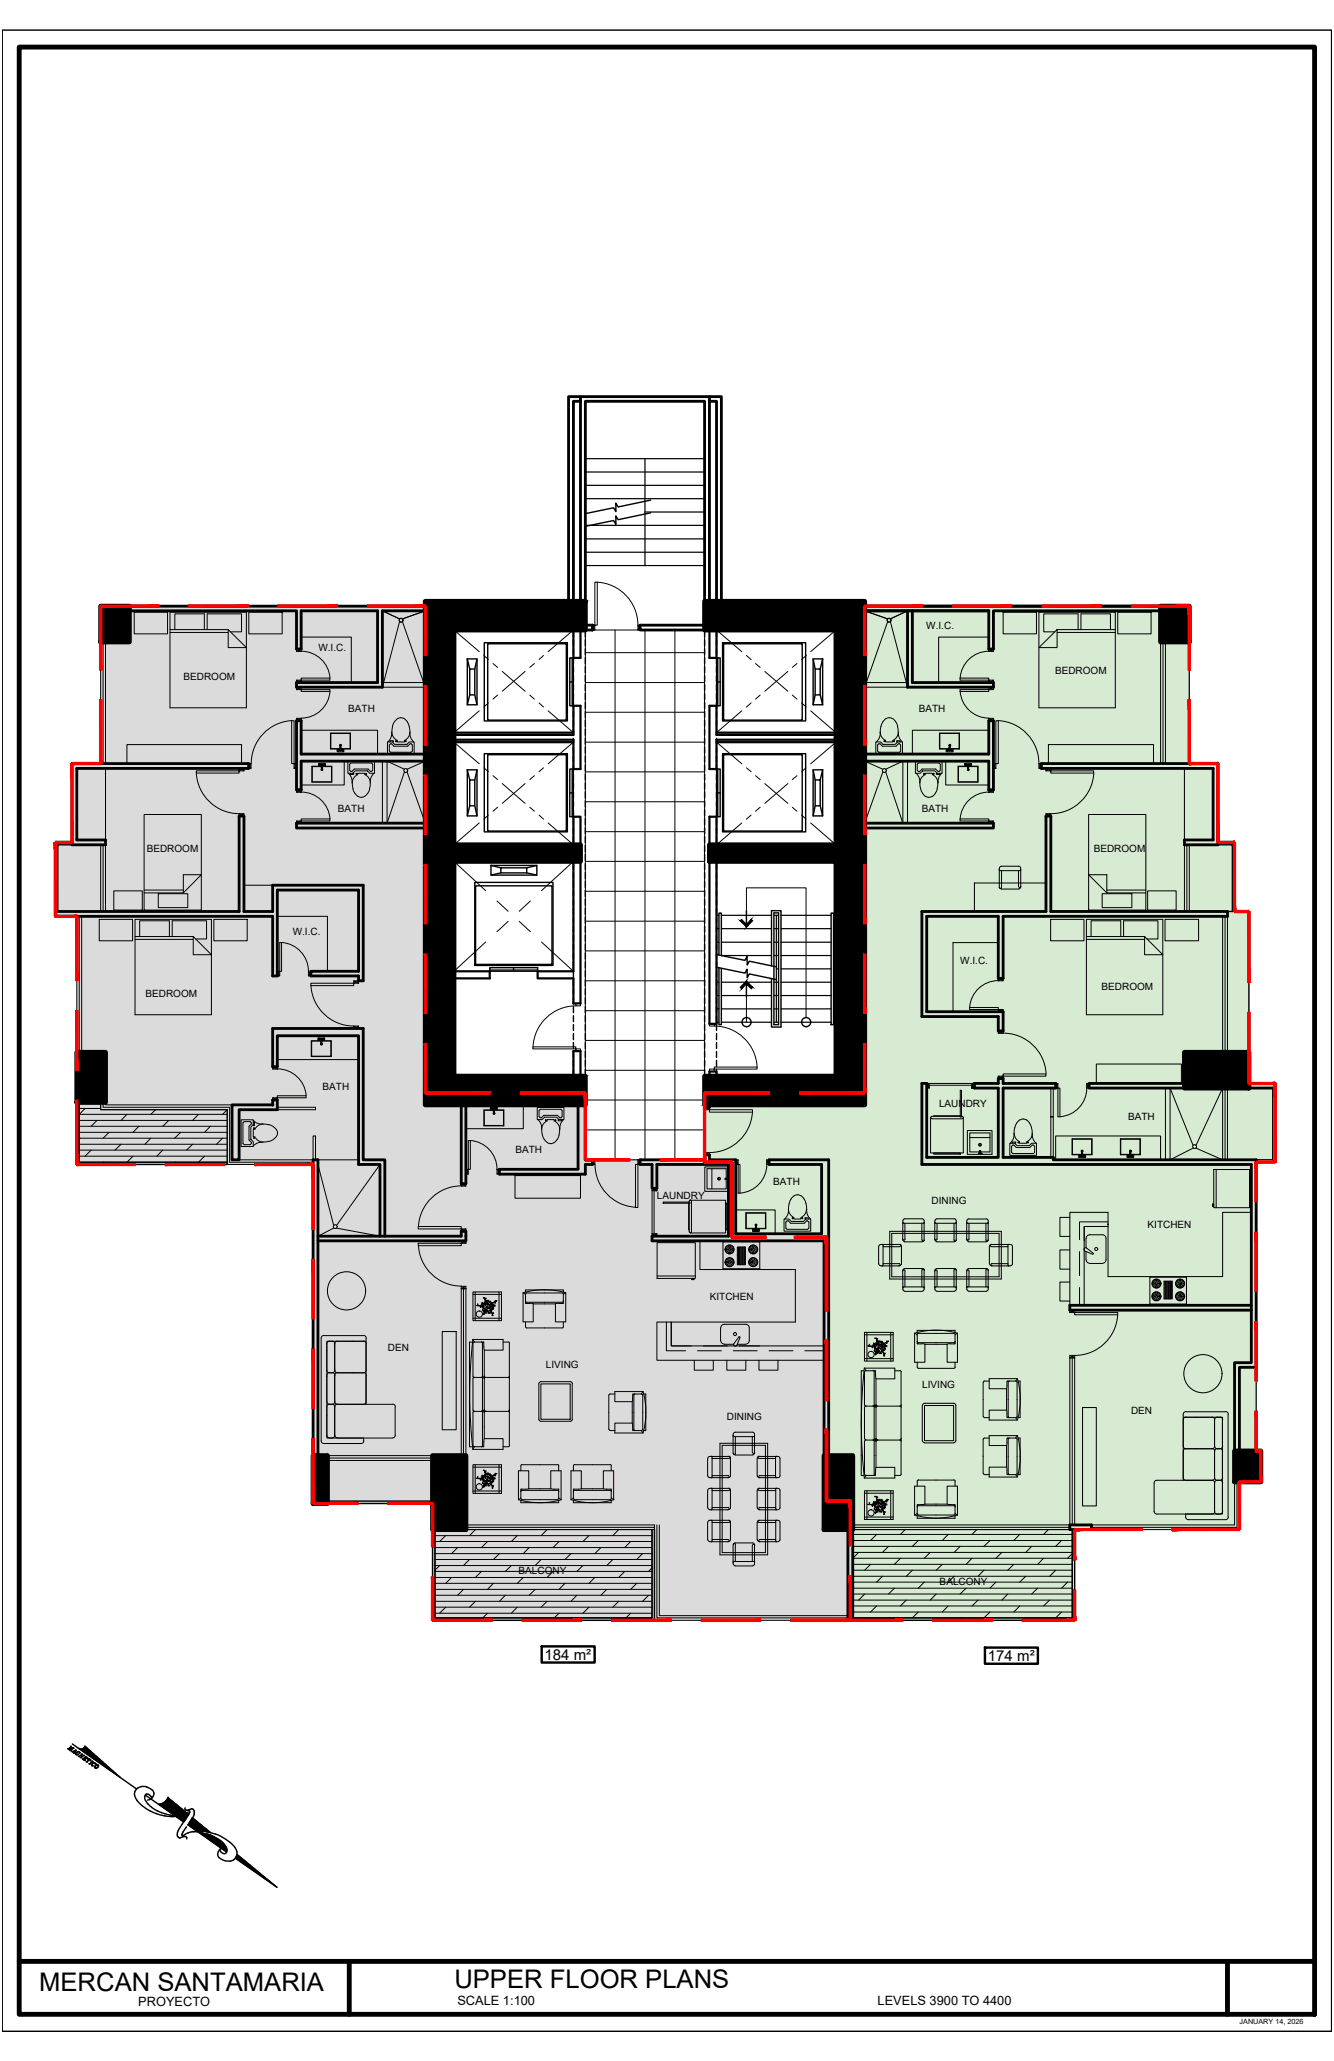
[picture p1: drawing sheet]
<svg xmlns="http://www.w3.org/2000/svg" width="279mm" height="432mm" viewBox="0 0 279 432" stroke-linecap="round" stroke-linejoin="round" font-family="sans-serif">
<defs><g id="words">
<g font-size="5.4">
<text x="8.2" y="417.1">MERCAN SANTAMARIA</text>
<text x="95.2" y="416.5">UPPER FLOOR PLANS</text>
</g>
<g font-size="3.1">
<text x="114" y="347.7">184 m²</text>
<text x="206.9" y="348">174 m²</text>
</g>
<g font-size="2.7">
<text x="29" y="420.3">PROYECTO</text>
<text x="95.8" y="420.2">SCALE 1:100</text>
<text x="183.8" y="420.2">LEVELS 3900 TO 4400</text>
</g>
<g font-size="2.1">
<text x="194" y="131.7">W.I.C.</text>
<text x="66.7" y="136.4">W.I.C.</text>
<text x="38.4" y="142.4">BEDROOM</text>
<text x="221" y="141.2">BEDROOM</text>
<text x="72.9" y="149.2">BATH</text>
<text x="192.4" y="149.2">BATH</text>
<text x="70.8" y="170.2">BATH</text>
<text x="193" y="170.2">BATH</text>
<text x="30.7" y="178.6">BEDROOM</text>
<text x="229.1" y="178.4">BEDROOM</text>
<text x="61.3" y="195.9">W.I.C.</text>
<text x="201.1" y="202">W.I.C.</text>
<text x="30.5" y="208.8">BEDROOM</text>
<text x="230.7" y="207.3">BEDROOM</text>
<text x="67.6" y="228.4">BATH</text>
<text x="196.7" y="231.9">LAUNDRY</text>
<text x="236.3" y="234.7">BATH</text>
<text x="107.9" y="241.5">BATH</text>
<text x="137.6" y="251.2">LAUNDRY</text>
<text x="162" y="248.2">BATH</text>
<text x="195.1" y="252.3">DINING</text>
<text x="240.4" y="257.3">KITCHEN</text>
<text x="148.7" y="272.5">KITCHEN</text>
<text x="81.2" y="283.1">DEN</text>
<text x="114.3" y="286.6">LIVING</text>
<text x="193.2" y="290.9">LIVING</text>
<text x="152.2" y="297.5">DINING</text>
<text x="236.9" y="296.2">DEN</text>
<text x="108.6" y="329.8">BALCONY</text>
<text x="196.8" y="332.1">BALCONY</text>
</g>
<text font-size="1.5" x="259.6" y="424.1">JANUARY 14, 2026</text>
</g></defs>
<!-- layer: 0 -->
<g fill="#d7ebd2" stroke="#d7ebd2" stroke-width=".21">
<path d="M181.1 127l68 33v-33zM181.1 127l68 33h-68z"/>
<path d="M181.1 160l74 16.5v-16.5zM181.1 160l74 16.5h-74z"/>
<path d="M181.1 176.5l77.5 14.5v-14.5zM181.1 176.5l77.5 14.5h-77.5z"/>
<path d="M181.1 191l80.5 36v-36zM181.1 191l80.5 36h-80.5z"/>
<path d="M181.1 227l86 2v-2zM181.1 227l86 2h-86z"/>
<path d="M147.6 229l119.5 14.5v-14.5zM147.6 229l119.5 14.5h-119.5z"/>
<path d="M153.3 243.5l109.8 .5v-.5zM153.3 243.5l109.8 .5h-109.8z"/>
<path d="M153.3 244l109.8 15.2v-15.2zM153.3 244l109.8 15.2h-109.8z"/>
<path d="M173.1 259.2l90 .8v-.8zM173.1 259.2l90 .8h-90z"/>
<path d="M173.1 260l90 44v-44zM173.1 260l90 44h-90z"/>
<path d="M173.1 304l91 6.5v-6.5zM173.1 304l91 6.5h-91z"/>
<path d="M173.1 310.5l86.5 4v-4zM173.1 310.5l86.5 4h-86.5z"/>
<path d="M178.1 314.5l81.5 6v-6zM178.1 314.5l81.5 6h-81.5z"/>
<path d="M178.1 320.5l47 19v-19zM178.1 320.5l47 19h-47z"/>
</g>
<g fill="#dbdbdb" stroke="#dbdbdb" stroke-width=".21">
<path d="M21.1 127l68 33v-33zM21.1 127l68 33h-68z"/>
<path d="M15.1 160l74 16.5v-16.5zM15.1 160l74 16.5h-74z"/>
<path d="M11.6 176.5l77.5 15.5v-15.5zM11.6 176.5l77.5 15.5h-77.5z"/>
<path d="M16.1 192l73 37v-37zM16.1 192l73 37h-73z"/>
<path d="M16.1 229l106.5 14v-14zM16.1 229l106.5 14h-106.5z"/>
<path d="M16.1 243l131.5 .5v-.5zM16.1 243l131.5 .5h-131.5z"/>
<path d="M16.1 243.5l137.2 .5v-.5zM16.1 243.5l137.2 .5h-137.2z"/>
<path d="M65.6 244l87.7 15.2v-15.2zM65.6 244l87.7 15.2h-87.7z"/>
<path d="M65.6 259.2l107.5 55.3v-55.3zM65.6 259.2l107.5 55.3h-107.5z"/>
<path d="M65.6 314.5l112.5 .5v-.5zM65.6 314.5l112.5 .5h-112.5z"/>
<path d="M90.6 315l87.5 24.5v-24.5zM90.6 315l87.5 24.5h-87.5z"/>
</g>
<!-- layer: PISO -->
<path d="M122.6 96.1h25M122.6 98.9h25M135.1 96.1v22.4M122.6 101.7h25M122.6 104.5h25M122.6 110.1h25M122.6 112.9h25M122.6 115.7h25M122.6 118.5h25M135.1 107.3h12.5M249.1 134.5v25.5M263.1 286.5v17.5" fill="none" stroke="#000" stroke-width=".25"/>
<!-- layer: misc -->
<g fill="none" stroke="#000" stroke-width=".3">
<path d="M136.3 107.4l-6.8 1.5-.5-.8v1.8l-.5-.8-5.9 1.2M136.3 104.8l-6.8 1.4-.5-.8v1.8l-.5-.8-5.9 1.2M14.2 366.4l.2 .1M14.3 366.4l.6-.5-.4 .7 .9-.4-.7 .5M14.6 366.7l.3 .1M14.8 365.8l.1 .1-.3 .6M15 366.9l.2 .2M15.1 367l.9-.4-.5 .7M15.2 365.4l10 7-7.4-6.6M15.4 366.2l.1 .1M15.4 366.9l.3 .2M15.4 366.2l-.7 .6"/>
<path d="M15.4 367.2l.2 .2M15.9 366.6l-.4 .7M16.3 367.5l.2 .1M16.3 367.5l-.3 .1M16.4 368l.2 .1M16.5 367h-.1a.48 .48 0 0 0-.5 .6M16.5 368l.7-.5-.2 .7M16.7 367.2l-.1 .2a.33 .33 0 0 0-.2-.5 .33 .33 0 0 0-.4 .3l-.1 .4h.5M16.7 366.4l8.2 5.8M16.9 366.5l7.4 5.1M17.1 366.4l6.5 4.6M17.1 367.4l.1 .1"/>
<path d="M17.1 367.6l-.2 .7 .7-.6M17.2 368.5l.5 .4 .2-.2-.2 .1M17.2 366.4l5.7 4M17.4 366.4l4.9 3.4M17.4 366.3l4.2 2.9M17.5 366.3l3.5 2.3M17.5 367.7l.2 .1M17.6 366.2l2.7 1.9M17.7 366.1l1.9 1.4M17.7 368.3l.2 .1M17.7 366l1.3 .9M17.8 365.9l.5 .4"/>
<path d="M17.8 365.8a.87 .87 0 0 1-1.3 .5M17.9 368l.5 .3-.2 .2 .1-.2M18 368l-.7 .6M18 368.3l-.2 .3M18 369.1l.2 .1M18.6 368.5l-.2 .1 .1-.2 .5 .4-.1 .1 .1-.1M18.6 369.5l.2 .2M18.8 368.6l-.7 .5M19.3 368.9l.2 .2M19.4 369l-.7 .6M19.4 369.1l-.6 .5M19.9 369.4a.52 .52 0 0 0-.6 .6"/>
<path d="M20 369.6v.1a.41 .41 0 0 0-.5-.3 .41 .41 0 0 0-.2 .6h.3M20.5 369.8a.42 .42 0 0 0-.5 .1 .42 .42 0 0 0 0 .5 .42 .42 0 0 0 .5-.1 .42 .42 0 0 0 0-.5 .58 .58 0 0 0-.6 .6M20.6 369.9a.58 .58 0 0 1-.6 .5M25.2 372.4l3.4 2.4M28.2 376.2a4 4 0 0 0 1.5 2.1M28.2 375.4v.8M29.6 374.3l-1 .5-.4 .6M29.6 374.3l1.2 .1M29.7 378.3l1.8 1.1M30.3 376.7l.2 .5 .5 .8M30.4 376.1l6.3 4.3M30.7 374.4l1.2 .7 .3 .6"/>
<path d="M30.8 375.8l-.4 .3-.1 .5M30.8 375.9h.3M31 378l.8 .7 1.1 .7M31.1 375.9l.4 .3M31.5 379.4l1.3 .6M31.5 376.2l.2 .2M31.8 376.8l-.9 .3M32.3 375.7l-.2 .6-.3 .5-.1-.4M32.7 380l1.8 .5 1.4 .1M32.9 379.4l2.8 .9M33.2 378a2.43 2.43 0 0 0 2-1.4l4.3 3.6M33.4 378l3.5 2.4"/>
<path d="M33.6 378l3.5 2.4M33.7 378l3.6 2.5M33.8 377.9l4.9 3.4M34 377.9l4.8 3.4M34 377.8l4.8 3.4M34.2 377.8l4.7 3.3-.2 .2M34.2 377.7l4.7 3.3M34.4 377.7l4.6 3.2M34.5 377.6l4.6 3.2M34.5 377.5l4.6 3.2M34.6 377.4l4.6 3.3M34.7 377.4l4.5 3.2"/>
<path d="M34.8 377.3l4.5 3.2M34.8 377.2l4.5 3.2M34.9 377.1l4.5 3.2M34.9 377.1l4.6 3.2 .2-.6M35 377l4.3 3M35.1 376.9l3.2 2.2M35.1 376.8l2.2 1.5M35.1 376.7l1.1 .8M38.8 378.8a.47 .47 0 0 0 .6 .5M39.3 379.3h.3l.2 .3M39.5 379.6l-1.1 .6M39.8 379.6l-.1 .2"/>
<path d="M40.4 379.1l.3 .3-.1 .7M40.5 379.1l-.4-.1-.9 .3M35.7 380.3l1.8 .1M36.2 380.1l.5 .3M36.8 380.6l1.6 1.1M36.9 380.5l1.6 1.2M37 380.5l1.5 1.1M37.2 384v.8M37.2 380.5l1.4 1M37.2 384.8l.4 .3M37.3 383.6l-.1 .4M37.3 380.5l1.4 .9"/>
<path d="M37.7 380.4l-1.8 .2M37.8 385l-.2 .1M38.2 384.1a.36 .36 0 0 0 .2 .6M38.3 384.7h.2M38.4 383.8l-.2 .3M38.4 380.2l-.7 .2M38.5 384.7h.1M38.6 384.7l.4 .1M38.7 384.8l-.9 .2M38.8 381.3l-1.5 2.3M39 384.8l.1 .2M39.1 382.7l-.7 1.1"/>
<path d="M39.1 385v.3M39.4 382.2l2.1 1.5M39.4 384l-1 .6M39.5 380.3l-.6 .8M39.5 382.1l2.2 1.6M39.5 382.1l2.3 1.6M39.6 382l2.4 1.7M39.7 381.8l2.5 1.9M39.7 381.8l2.7 1.9M39.8 381.7l2.8 2M39.8 381.7l-.4 .6M39.8 381.6l3 2.1"/>
<path d="M39.9 381.5l3.1 2.2M39.9 381.4l3.3 2.4M40 381.3l3.5 2.5M40 381.3l3.8 2.6M40.1 381.2l3.9 2.7M40.1 381.1l3.2 2.2M40.2 381l2.1 1.5M40.3 381l-.5 .8M40.3 380.8l3.8 3.2M40.3 380.9l1 .7M40.4 383.8h1.1M40.6 380.5l-.3 .4"/>
<path d="M40.7 380l-.2 .4M41.2 383.7l2.1 .1M41.2 383.7l-1.8 .3M41.3 383.7l-1.9-1.4 8.1 5.7M41.5 383.8l.7 .1M41.6 383.8l5.9 4.1M41.9 383.9l5.6 3.9M42.3 384l5.2 3.6M42.6 384.1l4.9 3.4M42.9 384.1l4.5 3.2M43.2 384.2l4.1 2.9M43.3 383.8l1.8 .5"/>
<path d="M43.4 384.3l-1.3-.3 5.4 3.7M43.4 384.2l.6 .2M43.5 384.3l3.7 2.6M43.8 384.4l3.4 2.4M44 384.4l2.1 1.2M44.2 384.5l2.8 2M44.7 384.8l2 1.4M45.1 384.2l2.3 1.3 1 .7 .8 .8M45.4 385.2l.3 .1M45.7 387.9l-.1 .9 .3 .4M45.9 389.2a3 3 0 0 0 2.3 .7M46.1 385.5l.7 .7"/>
<path d="M46.1 387.4l-.4 .5M46.1 385.6l.6 .5M46.2 387.8l.5 .5M46.8 386.2l.6 .8M46.9 387.1l-.8 .3 .1 .4M47.4 387l.2 .6M47.5 387.6a.61 .61 0 0 1-.1 .6 .61 .61 0 0 1-.7 .1M49 389.6l-.8 .3M49.2 387.1l.4 .9v.8M49.3 389.3l8.3 5.8M49.4 389.2l7.2 5M49.4 389.1l6.1 4.3"/>
<path d="M49.4 389l5.1 3.6M49.5 388.9l4 2.8M49.5 388.8l3 2.1M49.6 388.7l1.9 1.3M49.6 388.8l-.6 .8M49.6 388.6l.9 .6M49.7 388.5l8.3 6.9-8.7-6.1"/>
</g>
<!-- layer: pared -->
<g fill="none" stroke="#000" stroke-width=".59">
<path d="M121.6 83.1h-2.5v48.9h3.5v-47.9h25v46.9h-13.5v1h14.5v-48.9h-27v47.9h-1.5v-46.9h1.5M148.6 84.1h1.5v46.9h-1.5M148.6 83.1h2.5v48.9h-2.5M22.1 128h40v8h1v-8h16v15h-17v1h18v-16h9M27.1 127h62M119.1 127v-1h1v1M124.1 131h-1.5v1h1.5v-1v1M150.1 127v-1h1v1M181.1 128h26v8h1v-8h35M181.1 127h62M190.1 128v16h18v-1h-17v-15M15.1 160h37v1h-36v15h6v1h-7z"/>
<path d="M89.1 158h-26v-7h-1v14.5h1M89.1 159.5h-26v6M181.1 158h26v-7h1v14.5h-1v-6h-26M218.1 160h37v17h-7v-1h6v-15h-36zM62.1 165.5h1M89.1 172.5h-27v1h27M181.1 172.5h27v1h-27M11.6 191h38.5v-20h1v20h6v-5.5h19v20h-1v-1h-10v-1h10v-17h-17v18h-1v-12.5h-45.5zM193.1 191h26v-20h1v20h37v1h-47v13h-1v-13h-15v20h16v4h-1v-3h-16zM48.6 231.5h8.5v-1h1v2h-8v10.5h-1.5zM96.6 231.5v16.5h1v-16.5M121.1 229v15.9"/>
<path d="M122.6 229v14h1.5v1h-1.5v2h-18v-1h16.5M147.6 228v4M148.6 228v4M248.1 227h-20v1h20M261.6 227h5.5v1h-5.5M65.6 243h1v72h-1zM66.6 259h30v-1h1v2h-31M79.6 259v-15h-4.5v-27h-17v6.5h-1v-8h19v27.5h4.5v16M147.6 242v1h-13.5v1h2.5v5h1v-5h15v15h-16v1h36v45M148.6 242v1h5.5v15.5h18v-14.5h-11v-1h12.5v62M262.1 273.5h-38v1h38M224.1 319.5h4.5v1h-4.5z"/>
<path d="M258.6 304v-18.5h3.5v-41.5h-69v-17h1v15.5h15v-14.5h-5v-1h5v-1h1v1h11v1h-11v14.5h10.5v.5h42.5v43.5h-3.5v17.5M177.6 320.5v19h1v-19"/>
</g>
<!-- layer: 2D VISTA 9 -->
<g fill="none" stroke="#000" stroke-width=".21">
<path d="M21.1 134.5v25.5M21.6 134.5v25.5M22.1 134.5v25.5M63.1 136.4a6 6 0 0 1 6 5.6M80.1 128l3.6 1.7M83.7 130.2l-3.6 13.8h9l-4.8-13.8M89.1 128l-4.8 1.7M125.1 122a9 9 0 0 1 8.5 9M181.1 128l4.8 1.7M185.9 130.2l-4.8 13.8h9l-3.6-13.8M190.1 128l-3.6 1.7M207.1 136.4a6 6 0 0 0-6 5.6"/>
<path d="M243.1 134.5v25.5M243.6 134.5v25.5M244.1 134.5v25.5M61.1 151a9 9 0 0 0-8.5 9M66.8 160h1.3v.4h-.5M69.1 144.8a6 6 0 0 1-6 5.7M69.2 153.6l.1 .1M69.3 156.8l-.1 .1M70.7 157.4v.1M70.7 157h.5M70.7 157l-.1 .4M71.2 157.2l.1-.8 .2 .8"/>
<path d="M71.2 156.9h-2v-3.3h4.2v3.3h-1.9M71.2 156.8h-1.9v-3.1h4v3.1h-1.8M71.2 156.5l-.1 .7M71.3 157.3h.1M71.5 157.2h-.3M71.5 157h.5v.4M72 157.4l-1.3 .1M73.3 156.8l.1 .1M73.4 153.6l-.1 .1M80.1 143h9M80.1 159.5v13M89.1 159.5l-3.8 1.7"/>
<path d="M181.1 159.5l3.8 1.7M181.1 143h9M190.1 159.5v13M196.8 153.6v.1M196.8 156.8v.1M198.2 157.4l.1 .1M198.2 157.5h1.3M198.2 157h.5M198.3 157l-.1 .4M198.7 157.2l.2-.8 .1 .8M198.8 156.9h-2v-3.3h4.2v3.3h-2M198.8 156.8h-2v-3.1h4.1v3.1h-1.9"/>
<path d="M198.8 157.2h.3M198.9 157.3h.1M199 157h.5M199.5 157l.1 .4M199.6 157.4l-.1 .1M200.9 156.8l.1 .1M201 153.6l-.1 .1M201.1 144.8a6 6 0 0 0 6 5.7M202.1 160h1.3v.4h-.5M209.1 151a9 9 0 0 1 8.5 9M21.1 177v14M21.6 177v14"/>
<path d="M22.1 177v14M30.2 170.6h12v20.1h-12zM41.1 162a9 9 0 0 0 9 8.5M63.1 165.9a6 6 0 0 1 6 5.7M65.3 160.5l.1 .1M65.4 163.8l-.1 .1M66.7 160v.4M66.8 160.4h.5M67.2 160.2l.2 .8M67.3 160.5h-2v3.4h4.2v-3.4h-1.9M67.3 160.6h-1.9v3.2h4v-3.2h-1.8M67.3 160.1l.3 .1-.1 .8"/>
<path d="M67.3 160.2h.2M67.3 160.1v.1M67.4 161h.1M67.4 161.1h.1M67.5 160.1h.1M67.5 161h.1M67.6 160.2l-.1 .8M69.4 163.8l.1 .1M69.5 160.5l-.1 .1M84.7 161.2l-3.6-1.7v13l3.6-10.8M85.3 161.7l3.8 10.8M184.9 161.7l-3.8 10.8"/>
<path d="M185.5 161.2l3.6-1.7v13l-3.6-10.8M200.7 160.5v.1M200.7 163.8v.1M202 160v.4M202.1 160.4h.5M202.6 160.5h-1.9v3.4h4.2v-3.4h-2M202.6 160.6h-1.9v3.2h4.1v-3.2h-1.9M202.6 160.2h.3M202.6 160.1h.3M202.7 160.1v.9M202.7 161h.1M202.7 161.1h.1"/>
<path d="M202.8 160.1h.1M202.9 161h-.1M202.9 160.1v.9M202.9 160.2l-.1 .8M204.8 163.8l.1 .1M204.9 160.5l-.1 .1M207.1 165.9a6 6 0 0 0-6 5.7M228 170.6h12v20.1h-12zM229.1 162a9 9 0 0 1-9 8.5M248.1 177v14M248.6 177v14M249.1 177v14"/>
<path d="M16.1 192v28.5M16.6 192v28.5M17.1 192v28.5M23.8 186.6h6v4.1h-6zM30.2 187.1h8.2v-3.8h3.8l-3.8 3.8M30.2 186.5h8.2M33.1 187.2h6.2v3h-6.2zM59 197.5a6 6 0 0 1 5.6 6M230.8 187.2h6.3v3h-6.3zM231.8 187.1l-3.8-3.8h3.8v3.8h8.2M231.8 186.5h8.2M240.4 186.6h5.9v4.1h-5.9z"/>
<path d="M256.1 192v28.5M256.6 192v28.5M257.1 192v28.5M65.1 206.5a9 9 0 0 0 9 8.5M65.2 218.1h1.9h-1.8v3.2h4v-3.2h-1.9h2v3.3h-4.2zM65.2 218.1h.1M66.6 217.5v.4M66.6 217.9h.1M66.7 217.5h1.2M66.7 218h.4M66.7 217.4l-.1 .1M67.2 217.7h.2"/>
<path d="M67.2 218.5h.1M67.3 218.5h.1M67.3 218.6h.1M67.3 217.6h.1M67.4 217.6l-.3 .1 .1 .8-.1-.8M67.4 217.6v.9M67.4 217.7v.8M67.4 218h.5M67.9 217.4v.5M69.4 218.1h-.1M209.1 205.4a6 6 0 0 0-6 5.7M210.1 216.5a9 9 0 0 1 9 8.4"/>
<path d="M21.1 231v1.5h26.5v11.5h18M21.6 231v1h26.5v11.5h17.5M22.1 231v.5h26.5v11.5h17v-5h.5v5M58.1 232h8v.5h-8M58.1 223.9a6 6 0 0 1 6 5.7M65.3 221.3l-.1 .1M69.3 221.3l.1 .1M98.5 238.9a6 6 0 0 1 5.6 6.1M101.3 232.5l.1 .1M101.4 235.8l-.1 .1M102.7 232v.4M102.7 232.3l.6 .2"/>
<path d="M103.3 232.2v.8M103.3 232.5h-2v3.4h4.2v-3.4h-1.9M103.3 232.6h-1.9v3.2h4.1v-3.2h-1.9M103.3 232.2h.3l-.1 .8M103.4 233h.1M103.4 232.2h.1M103.4 232.1h.1M103.5 232.9l-.1 .1-.1-.8h.3l-.1 .8M103.6 232.5h.5M104.1 231.9l-1.4 .1M104.1 231.9v.5M104.1 232.3v.1"/>
<path d="M105.5 235.8v.1M105.5 232.5v.1M157.6 233a9 9 0 0 1-9 8.5M220.1 228h.5v6h-.5zM220.1 234h.5v8.5h-.5zM224.5 238.6l.1 .1M227.6 228a6 6 0 0 1-5.6 6M228.7 238.6l-.1 .1M234.7 238.6v.1M238.8 238.6v.1M244.1 228v15M249.9 240l-4.8-12v15l4.8-2.5"/>
<path d="M250.5 240l5.6-12v15l-5.6-2.5M256.6 228v15M257.1 228v15M66.6 243h8.5M66.6 244l3.3 12.8M69.9 257.3l-3.3 1.7M70.5 257.3l9.1 1.7M79.6 244l-9.1 12.8M96.6 248.5a9 9 0 0 0-9 8.5M124.6 243.9a9 9 0 0 0 8.5 9M156.2 254.1l.1 .1M156.3 257.3l-.1 .1"/>
<path d="M157.6 257.6v.3M157.6 257.9l.1 .1M157.7 258h1.2M158.2 257.5l-.6 .1M158.2 257.4h-2v-3.3h4.2v3.3h-1.9M158.2 257.3h-1.9v-3.1h4v3.1h-1.8M158.2 257.7v.1M158.2 257.8h.2M158.3 257.8h.1M158.4 257l.1 .7M158.4 257h-.2v.7M158.4 257v.8"/>
<path d="M158.5 257.5l.5 .1M159 257.6l-.1 .4M160.3 257.3l.1 .1M160.4 254.1l-.1 .1M160.6 244a6 6 0 0 1-5.6 6M224.1 255.1h-2.1v3.9h2.1M224.6 241.9h-.1M225.9 242.1v.3M226 242.4v.1M226 242.5h1.3M226.5 242l-.5 .1M226.5 241.9h-2v-3.3h4.2v3.3h-1.9"/>
<path d="M226.5 241.9h-1.9v-3.2h4v3.2h-1.8M226.5 242.2v.1M226.5 242.3h.2M226.5 241.5l-.1 .7M226.6 241.5l-.1 .7M226.6 241.4h.1M226.7 241.4h.1M226.7 242.3h.1M226.7 241.5l.1 .7M226.7 241.5l.1 .8M226.8 242l.6 .1M227.4 242.1l-.1 .4"/>
<path d="M227.5 259.5v1.9M228.6 241.9h.1M230.9 258.7h-2.7a.74 .74 0 0 0-.7 .7M230.9 258.7a.74 .74 0 0 1 .7 .7v4.5M234.7 241.9h.1M236.1 242.1v.3M236.1 242.4l.1 .1M236.1 242.5h1.3M236.6 242l-.5 .1M236.6 241.9h-1.9v-3.3h4.1v3.3h-1.9M236.6 241.9h-1.9v-3.2h4.1v3.2h-1.9M236.6 242.3h.3"/>
<path d="M236.6 241.5v.7M236.7 241.5v.8M236.7 241.4h.1M236.7 242.3h.1M236.8 241.4h.1M236.8 241.5l.1 .7M236.9 242h.5M236.9 242.2v.1M237.4 242v.1M237.4 242.1v.4M238.8 241.9h.1M254 252.3h.2v.5h-.2z"/>
<path d="M254.2 245h7.5v8h-7.5zM254.7 245v8M87.6 261a9 9 0 0 0 9 8.5M97.1 270v35M137.6 260.4h8v7.4h-8zM137.6 267.3h8M144.9 267.8h.5v.3h-.5zM150.9 278.2v2.7M151 278.2a.74 .74 0 0 1 .7-.7h4.5a.74 .74 0 0 1 .7 .7v2.7a.74 .74 0 0 1-.7 .7M224.1 261.9h-2.1v4h2.1M224.1 268.6h-2.1v4h2.1M227.2 261.5l-.2 .3 .2 .2"/>
<path d="M227.2 261.5h.3l1.5 1.1-.1 .2-1.7-.7M227.5 262.2v1.7M227.5 263.9a.74 .74 0 0 0 .7 .8h2.7M231.6 263.9a.74 .74 0 0 1-.7 .8M234.1 275.5a9 9 0 0 1-9 8.5M145.4 285v2.1h4v-2.1M151 280.9a.74 .74 0 0 0 .7 .7M151.7 281.6h1.9M152.2 285v2.1h4v-2.1M153.7 281.6l1.1-1.6 .2 .2-.7 1.7M153.7 281.6l.1 .3M154.3 281.9l-.2 .1-.3-.1"/>
<path d="M154.4 281.6h1.8M159 285v2.1h3.9v-2.1M224.6 284.5v35M68.6 305h22M68.6 306h22M68.6 305.5h22M96.6 305v-35h1v35M97.6 319.5h39.5v20h40.5M97.6 320h39.5M137.6 319.5v19.5h40M138.1 319.5v19h39.5M178.6 319.5h45.5v-35h1v35"/>
<path d="M178.6 320h45.5M258.6 310.5v9h-30M259.1 310.5v9.5h-30.5M259.6 310.5v10h-31M97.6 320.5h39.5M178.6 320.5h45.5"/>
<circle cx="84" cy="129.9" r=".4"/>
<circle cx="186.2" cy="129.9" r=".4"/>
<circle cx="70.8" cy="157.2" r=".11"/>
<circle cx="70.8" cy="157.2" r=".19"/>
<circle cx="71.3" cy="156.1" r=".11"/>
<circle cx="71.3" cy="156.1" r=".19"/>
<circle cx="71.8" cy="157.2" r=".11"/>
<circle cx="71.8" cy="157.2" r=".19"/>
<circle cx="198.4" cy="157.2" r=".19"/>
<circle cx="198.4" cy="157.2" r=".11"/>
<circle cx="198.9" cy="156.1" r=".19"/>
<circle cx="198.9" cy="156.1" r=".11"/>
<circle cx="199.4" cy="157.2" r=".19"/>
<circle cx="199.4" cy="157.2" r=".11"/>
<circle cx="67" cy="160.2" r=".19"/>
<circle cx="67" cy="160.2" r=".11"/>
<circle cx="67.4" cy="161.3" r=".19"/>
<circle cx="67.4" cy="161.3" r=".11"/>
<circle cx="67.9" cy="160.2" r=".19"/>
<circle cx="67.9" cy="160.2" r=".11"/>
<circle cx="85" cy="161.4" r=".4"/>
<circle cx="185.2" cy="161.4" r=".4"/>
<circle cx="202.3" cy="160.2" r=".11"/>
<circle cx="202.3" cy="160.2" r=".19"/>
<circle cx="202.8" cy="161.3" r=".11"/>
<circle cx="202.8" cy="161.3" r=".19"/>
<circle cx="203.3" cy="160.2" r=".11"/>
<circle cx="203.3" cy="160.2" r=".19"/>
<circle cx="66.9" cy="217.7" r=".11"/>
<circle cx="66.9" cy="217.7" r=".19"/>
<circle cx="67.3" cy="218.8" r=".11"/>
<circle cx="67.3" cy="218.8" r=".19"/>
<circle cx="67.8" cy="217.7" r=".11"/>
<circle cx="67.8" cy="217.7" r=".19"/>
<circle cx="103" cy="232.2" r=".11"/>
<circle cx="103" cy="232.2" r=".19"/>
<circle cx="103.5" cy="233.3" r=".11"/>
<circle cx="103.5" cy="233.3" r=".19"/>
<circle cx="103.9" cy="232.2" r=".11"/>
<circle cx="103.9" cy="232.2" r=".19"/>
<circle cx="70.2" cy="257" r=".4"/>
<circle cx="157.9" cy="257.7" r=".11"/>
<circle cx="157.9" cy="257.7" r=".19"/>
<circle cx="158.3" cy="256.6" r=".11"/>
<circle cx="158.3" cy="256.6" r=".19"/>
<circle cx="158.8" cy="257.7" r=".11"/>
<circle cx="158.8" cy="257.7" r=".19"/>
<circle cx="226.2" cy="242.2" r=".11"/>
<circle cx="226.2" cy="242.2" r=".19"/>
<circle cx="226.6" cy="241.2" r=".11"/>
<circle cx="226.6" cy="241.2" r=".19"/>
<circle cx="227.1" cy="242.2" r=".11"/>
<circle cx="227.1" cy="242.2" r=".19"/>
<circle cx="236.3" cy="242.2" r=".11"/>
<circle cx="236.3" cy="242.2" r=".19"/>
<circle cx="236.7" cy="241.2" r=".11"/>
<circle cx="236.7" cy="241.2" r=".19"/>
<circle cx="237.2" cy="242.2" r=".11"/>
<circle cx="237.2" cy="242.2" r=".19"/>
<circle cx="250.2" cy="240.2" r=".4"/>
<circle cx="153.9" cy="279.5" r=".32"/>
<circle cx="229.6" cy="261.7" r=".32"/>
</g>
<!-- layer: PUERTA -->
<g fill="none" stroke="#000" stroke-width=".21">
<path d="M62.1 136h1v.5h-1zM62.1 136l1 .5M63.1 136l-1 .5M124.1 131l.5 1M124.6 131h.5v-9h-.5v10M124.6 131h-.5v1h.5M124.6 131l-.5 1M133.6 131l.5 1M134.1 131h-.5v1h.5M134.1 131v1M134.1 131l-.5 1M207.1 136h1v.5h-1z"/>
<path d="M207.1 136l1 .5M208.1 136l-1 .5M52.1 160h.5v1h-.5M52.1 160v1M52.1 160l.5 1M52.6 160l-.5 1M61.6 160h-.5v-9h.5v10M61.6 160h.5v1h-.5M61.6 160l.5 1M62.1 142.5h1v.5h-1zM62.1 150.5h1v.5h-1zM62.1 144h1v.5h-1z"/>
<path d="M62.1 142.5l1 .5M62.1 160l-.5 1M62.1 150.5l1 .5M62.1 144l1 .5M63.1 142.1h6v.4h-6zM63.1 144.5h6v.4h-6zM63.1 142.5l-1 .5M63.1 150.5l-1 .5M63.1 144l-1 .5M201.1 142.1h6v.4h-6zM201.1 144.5h6v.4h-6zM207.1 142.5h1v.5h-1z"/>
<path d="M207.1 150.5h1v.5h-1zM207.1 144h1v.5h-1zM207.1 142.5l1 .5M207.1 150.5l1 .5M207.1 144l1 .5M208.1 142.5l-1 .5M208.1 160l.5 1M208.1 150.5l-1 .5M208.1 144l-1 .5M208.6 160h.5v-9h-.5v10M208.6 160h-.5v1h.5M208.6 160l-.5 1"/>
<path d="M217.6 160l.5 1M218.1 160h-.5v1h.5M218.1 160v1M218.1 160l-.5 1M50.1 161.5v.5h-9v-.5h10M50.1 161.5v-.5h1v.5M50.1 171v-.5h1v.5M50.1 171h1M50.1 161l1 .5M50.1 170.5l1 .5M51.1 161l-1 .5M51.1 170.5l-1 .5"/>
<path d="M62.1 165.5h1v.5h-1zM62.1 172h1v.5h-1zM62.1 165.5l1 .5M62.1 172l1 .5M63.1 171.6h6v.4h-6zM63.1 165.5l-1 .5M63.1 172l-1 .5M201.1 171.6h6v.4h-6zM207.1 165.5h1v.5h-1zM207.1 172h1v.5h-1zM207.1 165.5l1 .5M207.1 172l1 .5"/>
<path d="M208.1 165.5l-1 .5M208.1 172l-1 .5M219.1 161.5h10v.5h-9v-.5M219.1 161.5v-.5h1v.5M219.1 171v-.5h1v.5M219.1 171h1M219.1 161l1 .5M219.1 170.5l1 .5M220.1 161l-1 .5M220.1 170.5l-1 .5M58.6 197.5h.4v6h-.4zM58.1 203.5h.5v1h-.5z"/>
<path d="M58.1 203.5l.5 1M58.6 203.5l-.5 1M64.6 203.5h.5v1h-.5zM64.6 203.5l.5 1M65.1 203.5l-.5 1M74.1 206v.5h-9v-.5h10M74.1 206v-.5h1v.5M74.1 215.5v-.5h1v.5M74.1 215.5h1M74.1 205.5l1 .5M74.1 215l1 .5M75.1 205.5l-1 .5"/>
<path d="M75.1 215l-1 .5M111.6 219.3h9v.5h-9zM120.6 219.8h1v.4h-1zM120.6 210.2h1v.5h-1zM120.6 210.7a9 9 0 0 0-9 8.6M148.6 214.5h1v.5h-1zM149.6 215a9 9 0 0 1 9 8.5M203.1 211.1h6v.4h-6zM209.1 216v.5h1v-.5M209.1 205h1v.5h-1zM209.1 211.5h1v.5h-1zM209.1 216h1"/>
<path d="M209.1 216l1 .5M209.1 205l1 .5M209.1 211.5l1 .5M210.1 216l-1 .5M210.1 205l-1 .5M210.1 211.5l-1 .5M57.1 223.5h1v.5h-1zM57.1 230h1v.5h-1zM57.1 223.5l1 .5M57.1 230l1 .5M58.1 229.6h6v.4h-6zM58.1 223.5l-1 .5"/>
<path d="M58.1 230l-1 .5M98.1 239h.4v6h-.4zM147.6 232.5h10v.5h-9v-.5M147.6 232.5v-.5h1v.5M147.6 232l1 .5M148.6 224h1v.5h-1zM148.6 232l-1 .5M149.6 223.6h9v.4h-9zM194.1 227h.5v1h-.5zM194.1 228l.5-1h9l.5 1M194.1 227l.5 1v-.4M194.6 227.4h9"/>
<path d="M203.6 227h.5v1h-.5zM203.6 227.6v.4M204.1 227l-.5 1M209.1 225.5h10v-.5h-9v.5M209.1 225.5v.5h1v-.5M209.1 225.5l1 .5M210.1 225.5l-1 .5M221.1 227h.5v1h-.5zM221.1 227l.5 1M221.6 228h.4v6h-.4zM221.6 227l-.5 1M227.6 227h.5v1h-.5z"/>
<path d="M227.6 227l.5 1M228.1 227l-.5 1M96.6 257.5v-.5h-9v.5h10M96.6 257.5v.5h1v-.5M96.6 248v.5h1v-.5M96.6 260l1 .5M96.6 248h1M96.6 257.5l1 .5M96.6 248l1 .5M97.6 245h.5v1h-.5zM97.6 245l.5 1M97.6 260l-1 .5"/>
<path d="M97.6 257.5l-1 .5M97.6 248l-1 .5M98.1 245l-.5 1M104.1 245h.5v1h-.5zM104.1 245l.5 1M104.6 245l-.5 1M124.1 243h.5v1h-.5M124.1 243v1M124.1 243l.5 1M124.6 243l-.5 1M133.6 243v10h-.5v-9h.5M133.6 243h.5v1h-.5"/>
<path d="M133.6 243l.5 1M134.1 243l-.5 1M136.6 249h1v.5h-1zM136.6 258.5h1v.5h-1zM136.6 249l1 .5M137 249.5v9M137.2 258.5h.4l-1 .5M137.2 249.5h.4M137.6 249l-1 .5v9l1 .5M147.6 242v-.5h1v.5M147.6 242h1M147.6 241.5l1 .5"/>
<path d="M148.6 241.5l-1 .5M154.1 243h.5v1h-.5zM154.1 243l.5 1M154.6 244h.4v6h-.4zM154.6 243l-.5 1M160.6 243h.5v1h-.5zM160.6 243l.5 1M161.1 243l-.5 1M96.6 260.5v.5h-9v-.5h10M96.6 260.5v-.5h1v.5M96.6 270v-.5h1v.5M96.6 270h1"/>
<path d="M96.6 269.5l1 .5M97.6 269.5l-1 .5M224.1 275h10v.5h-9v-.5M224.1 275v-.5h1v.5M224.1 274.5l1 .5M225.1 274.5l-1 .5M224.1 284.5v-.5h1v.5M224.1 284.5h1M224.1 284l1 .5M225.1 284l-1 .5"/>
</g>
<!-- layer: 2D VISTA 4 -->
<path d="M147.6 232h1M147.6 242h1" fill="none" stroke="#000" stroke-width=".59"/>
<!-- layer: MUEBLE-FIJO -->
<g fill="none" stroke="#000" stroke-width=".21">
<path d="M63.1 133.5h10.5v9.5M207.1 133.5h-10.5v9.5M26.6 156h24v4h-24zM63.1 153h16v5M72.1 159.5v5h-9M198.1 159.5v5h9M207.1 153h-16v5M219.6 156h22v4h-22zM22.1 161v15M248.1 161v15M51.1 185.5h6M58.1 192h10.5v11.5"/>
<path d="M204.1 185h15v6h-15zM209.1 197.5h-9.5v14.5M209.3 182.2l.2 .2M209.3 185.9l.2 .2 .3-.2M209.3 181.9v4M209.3 185.9l.4 .3M209.5 182.4h4.1M209.7 181.5h3.7l.4 .4-.1 4.1-.3 .2-3.7 .1M209.7 181.5l-.4 .4M209.8 182.4v3.5M213.3 185.7l.3 .2 .2-.2M213.3 182.4v3.3"/>
<path d="M213.8 182.2l-.2 .2M229.6 222.9h17.8v4h-17.8zM146.6 260v6h20v11h-29v8h35M186.4 258h23.3v10h-23.3zM186.8 258.4h22.5v9.1h-22.5zM189.1 259.7l.4 .4M189.1 255.8v.5M189.5 256.3l.1 3.3-.3 .2-.2-.2M193.1 256.3v3.5M193.1 255.4h-3.6l-.4 .4M193.1 259.8l.3 .2 .2-.2M193.1 255.4l.4 .4"/>
<path d="M193.4 256.3h-4.1l-.2-.2v3.7M193.5 255.8v4M193.6 259.8l-.4 .3M193.6 256.1l-.2 .2M195.8 256.1l.2 .2M195.8 255.8v4M195.8 259.7l.4 .4M196.2 255.4h3.7l.4 .4M196.2 255.4l-.4 .4M196.3 256.3v3.3l-.3 .2-.2-.2M199.8 259.8l.2 .2 .3-.2M199.8 256.3v3.5"/>
<path d="M200.3 255.8v4l-.4 .3M200.3 256.1l-.2 .2h-4.1M202.5 256.1l.2 .2M202.5 255.8v4M202.5 259.7l.4 .4M202.9 255.4h3.6M202.9 255.4l-.4 .4M202.9 256.3v3.3l-.2 .2-.2-.2M206.5 259.8l.2 .2 .3-.2M206.5 256.3v3.5M206.6 255.4l.4 .4M207 255.8v4l-.4 .3"/>
<path d="M207 256.1l-.2 .2h-4.2M221.1 243v-5h22v5M232.1 257h-5v16.5M262.1 254h-6v13.5h-24v-13.5h-8v19.5M140.6 277v5h32M151.4 260.2h7.7v5.6h-7.7zM154.4 261.3h1.7v3.7h-1.7zM154.6 261.3v3.7M154.7 261.3v3.7v-3.7M154.9 261.3v3.7M155 261.3v3.7M155.2 261.3v3.7"/>
<path d="M155.4 261.3v3.7M155.5 261.3v3.7M155.7 261.3v3.7M155.8 261.3v3.7M156 261.3v3.7M184 261.2v3.6M184.1 264.8l.4 .4M184.1 261.1l.4-.4h3.9l.3 .2-.3 .3h-3.4M184.4 265.2h4M184.8 260.7l.2 .2M185 260.9v4.1l-.2 .2M185 264.8h3.3"/>
<path d="M188.3 264.7l.2 .2-.2 .3M188.5 260.7l.3 .4M188.8 261.2v3.6l-.4 .4M189.1 266.2v3.6l.2-.2h4.1M189.1 269.6l.1 .7 .3 .2M189.1 266.3l.2-.3 .3 .3-.1 3.3M189.5 260.2h3.6M189.5 270.6h3.6M193.1 266.1v3.5M193.1 265.8h-3.6l-.4 .4M193.2 265.8l.4 .3-.2-.2-.3 .2M193.4 269.6l.2 .2"/>
<path d="M193.5 266.1v4l-.4 .4M195.8 266.3l.2-.3 .3 .3v3.3M195.8 266.2v3.9M195.8 270.1l.4 .4M196 269.6h4.1l.2 .2M196 269.6l-.2 .2M196.2 265.8h3.7l.4 .3M196.2 260.2h3.7M196.2 270.6h3.7M196.2 265.8l-.4 .4M200.3 266.1v4l-.4 .4M200.3 266.1l-.3-.2-.2 .2v3.5"/>
<path d="M202.5 266.3l.2-.3 .2 .3v3.3M202.5 266.2v3.9M202.5 270.1l.4 .4M202.6 269.6h4.2M202.7 269.6l-.2 .2M202.9 260.2h3.6M202.9 270.6h3.6M206.8 269.6l.2 .2M207 266.1l-.5-.3h-3.6l-.4 .4M207 266.1v4l-.4 .4M207 266.1l-.3-.2-.2 .2v3.5M207.2 261.2l.1 3.6 .4 .4"/>
<path d="M207.6 260.7l-.3 .4M207.6 265.2h4M207.8 264.8h3.3M207.8 264.7l-.2 .2 .2 .3M211.1 260.9v4.1l.2 .2M211.3 260.7l-.2 .2M212 261.2v3.6l-.4 .4M212 261.1l-.4-.4h-4l-.2 .2 .2 .3h3.5M240.8 267.6h7.7v5.6h-7.7zM243.8 268.4h1.7v3.7h-1.7zM244 268.4v3.7M244.1 268.4v3.7"/>
<path d="M244.3 268.4v3.7M244.4 268.4v3.7M244.6 268.4v3.7M244.7 268.4v3.7M244.9 268.4v3.7M245.1 268.4v3.7M245.2 272.1v-3.7v3.7M245.4 268.4v3.7M148.2 305.6l.1 3.6 .4 .4 4.1-.1 .2-.3v-3.6M148.6 316.3h4M148.7 316.3l-.4-.4v-3.9l.4-.2h4l.3 .4v3.7l-.4 .4M148.9 305.1l.2 .2"/>
<path d="M148.9 318.5l.2 .2v4.1M148.9 311.8l.2 .2M149.1 305.3v4.1l-.2 .2M149.1 312v4.1l-.2 .2M149.1 309.2h3.3M149.1 305.6h3.6M149.1 319h3.6M149.1 315.8h3.3M149.1 312.3h3.6M150.8 302.4h10v23.4h-10zM151.3 302.8h9v22.5h-9zM152.5 309.1l.2 .3-.2 .2"/>
<path d="M152.5 315.8l.2 .2-.2 .3M152.6 305.1l.4 .4M152.7 305.1h-4l-.4 .4M152.7 305.1l.2 .2-.2 .3M152.7 318.5l.2 .2-.2 .3M152.7 311.8l.2 .2-.2 .3M153.5 300.5v4M153.6 304.5l.2 .2 .3-.2M153.6 300.8l.2 .1M153.6 304.5l.4 .3M154 300.1h3.6l.4 .4M154 304.8h3.6"/>
<path d="M154 300.1l-.4 .4M154 301v3.5M157.6 301v3.3M157.6 304.3l.2 .2 .3-.2M158 304.4l-.4 .4M158 300.5v3.9M158.1 300.8l-.2 .1-4.1 .1M158.6 305.6v3.6l.2 .3 4.2 .1 .4-.4v-3.6M158.6 305.5l.4-.4-.2 .2 .2 .3h3.4M159 305.1h4l.4 .4M159 318.5l4.2 .1 .2 .3v3.7M159 312.3h3.5"/>
<path d="M159 318.5l-.4 .4v3.7M159 318.5l-.2 .2 .2 .3h3.5M159 311.8l-.2 .2 .2 .3M159 316.3h3.9M159 316.3l-.4-.4v-3.7l.4-.4h4l.3 .2 .1 3.9-.4 .4M159.1 315.8h3.4M159.2 315.8l-.3 .2 .3 .3M162.4 309.2l-3.2-.1-.3 .3 .3 .2M162.4 305.3v4.1M162.5 309.4l.2 .2M162.5 312v4.1l.2 .2M162.7 305.1l-.2 .2"/>
<path d="M162.7 318.5l-.2 .2v4.1M162.7 311.8l-.2 .2M148.2 322.6l.1-3.7 .3-.4 4.2 .1 .2 .3v3.7M148.3 322.6l.4 .4M148.6 323h4M149.1 322.5h3.3M149.1 322.8l-.2 .2M152.5 322.5l.2 .3-.2 .2M153 322.6l-.4 .4M153.5 323.6v4.1M153.6 327.6l.4 .4M153.8 327.2h4.1"/>
<path d="M153.8 327.1l-.2 .2M154 323.3h3.6l.4 .4M154 328.1h3.6M154 323.3l-.4 .3 .2-.2 .3 .2M154 323.6v3.6M157.6 323.8v3.4M157.6 323.8l.2-.2 .3 .2M157.9 327.1l.2 .2M158 327.6l-.4 .4M158 323.7v4M158.6 322.6l.4 .4M159 323h3.9"/>
<path d="M162.5 322.8l.2 .2M162.5 322.5h-3.3l-.3 .3 .3 .2M163.4 322.6l-.4 .4"/>
<circle cx="152.8" cy="264.4" r=".19"/>
<circle cx="152.8" cy="261.8" r=".19"/>
<circle cx="152.8" cy="264.4" r=".4"/>
<circle cx="152.8" cy="261.8" r=".4"/>
<circle cx="152.8" cy="264.4" r=".66"/>
<circle cx="152.8" cy="261.8" r=".66"/>
<circle cx="152.8" cy="264.4" r=".87"/>
<circle cx="152.8" cy="261.8" r=".87"/>
<circle cx="152.8" cy="264.4" r=".95"/>
<circle cx="152.8" cy="261.8" r=".95"/>
<circle cx="157.8" cy="264.4" r=".19"/>
<circle cx="157.8" cy="261.8" r=".19"/>
<circle cx="157.8" cy="264.4" r=".4"/>
<circle cx="157.8" cy="261.8" r=".4"/>
<circle cx="157.8" cy="264.4" r=".66"/>
<circle cx="157.8" cy="261.8" r=".66"/>
<circle cx="157.8" cy="264.4" r=".87"/>
<circle cx="157.8" cy="261.8" r=".87"/>
<circle cx="157.8" cy="264.4" r=".95"/>
<circle cx="157.8" cy="261.8" r=".95"/>
<circle cx="242.2" cy="268.9" r=".95"/>
<circle cx="242.2" cy="271.6" r=".95"/>
<circle cx="242.2" cy="271.6" r=".87"/>
<circle cx="242.2" cy="268.9" r=".87"/>
<circle cx="242.2" cy="268.9" r=".66"/>
<circle cx="242.2" cy="271.6" r=".66"/>
<circle cx="242.2" cy="268.9" r=".4"/>
<circle cx="242.2" cy="271.6" r=".4"/>
<circle cx="242.2" cy="271.6" r=".19"/>
<circle cx="242.2" cy="268.9" r=".19"/>
<circle cx="247.2" cy="268.9" r=".95"/>
<circle cx="247.2" cy="271.6" r=".95"/>
<circle cx="247.2" cy="268.9" r=".87"/>
<circle cx="247.2" cy="271.6" r=".87"/>
<circle cx="247.2" cy="271.6" r=".66"/>
<circle cx="247.2" cy="268.9" r=".66"/>
<circle cx="247.2" cy="268.9" r=".4"/>
<circle cx="247.2" cy="271.6" r=".4"/>
<circle cx="247.2" cy="268.9" r=".19"/>
<circle cx="247.2" cy="271.6" r=".19"/>
</g>
<!-- layer: 2D MOBILIARIO -->
<g fill="none" stroke="#000" stroke-width=".21">
<path d="M28.1 128.3h7v4.5h-7zM35.6 128.3h16v20h-16zM35.6 132.5h12.2M35.6 131.9h12.2M36.6 131.9v-3.3h6.2v3.3M43.4 131.9v-3.3h7.2v3.8h-2.3M47.8 131.9l3.8 3.8h-3.8zM52.1 128.3h7v4.5h-7zM210.1 128.3h7v4.5h-7zM217.6 135.7l3.8-3.8v3.8zM217.6 128.3h16v20h-16zM221.4 132.5h12.2"/>
<path d="M221.4 131.9h12.2M225.8 131.9v-3.3h-7.2v3.8h2.3M226.4 131.9v-3.3h6.2v3.3M234.1 128.3h7v4.5h-7zM20.8 192.6h7v4.5h-7zM28.3 192.6h16v20h-16zM28.3 196.8h12.2M28.3 196.2h12.2M29.3 196.2v-3.3h6.2v3.3M36.1 196.2v-3.3h7.2v3.8h-2.3M40.5 196.2l3.8 3.8h-3.8zM44.8 192.6h7v4.5h-7z"/>
<path d="M220 192.6h7v4.5h-7zM227.5 192.6h16v20h-16zM227.5 196.8h12.2M227.5 196.2h12.2M228.5 196.2v-3.3h6.2v3.3M235.3 196.2v-3.3h7.2v3.8h-2.3M239.7 196.2l3.8 3.8h-3.8zM244 192.6h7v4.5h-7z"/>
</g>
<!-- layer: ART -->
<g fill="none" stroke="#000" stroke-width=".21">
<path d="M72.9 159.5h5.5v2.5h-1l-.5-.5h-2.5l-.5 .5h-1zM81.2 155.4h1l.5 .6h2.5l.5-.6h1v2.6h-5.5zM81.8 155.8h.2l.5 .5h2.9l.5-.5h.2l.3 .3v1.3l-.3 .2h-4.3l-.3-.2v-1.3zM82 153.4a2.26 2.26 0 0 1-.7 2M82.2 155.4h.1M82.3 155.4l.1-.2h-.7v.2M82.6 151.2l-.4 1M83.3 150.6l.7-.2 .6 .2M83.3 150.5l-.7 .7M84.6 150.5a3.2 3.2 0 0 1 .8 4.1l-.7 .5v.3h-1.5v-.2a2.33 2.33 0 0 1-1-3M85.9 153.4a2.26 2.26 0 0 0 .7 2M183.4 155.4h1l.6 .6h2.5l.5-.6h1v2.6h-5.6z"/>
<path d="M184.1 155.8h.2l.5 .5h2.9l.5-.5h.2l.2 .3v1.3l-.2 .2h-4.3l-.3-.2v-1.3zM184.3 153.4a2.26 2.26 0 0 1-.7 2M185.6 150.6l.6-.2 .7 .2M185.6 150.5a3.2 3.2 0 0 0-.8 4.1l.7 .5M186.9 150.5l.7 .7 .4 1M187.9 155.4h.1M187.9 155.4v-.2h.6v.2M188 152.2a2.39 2.39 0 0 1-1 2.9v.3h-1.5v-.2M188.2 153.4a2.26 2.26 0 0 0 .7 2M191.7 159.5h5.6v2.5h-1l-.5-.5h-2.5l-.6 .5h-1zM73 162a2.26 2.26 0 0 1 .7 2M73.2 160.1l.3-.2h4.3l.3 .2v1.3l-.5 .2-.5-.5h-2.9l-.5 .5h-.2l-.3-.2z"/>
<path d="M73.4 162v.3h.6M73.9 162h.1M73.9 165.2l.4 1M74 162l.1 .1-.1 .1M74.3 166.2l.7 .7M74.9 162.3v-.3h1.5v.3M74.9 162.3a2.25 2.25 0 0 0-1 2.9M75 166.8l.7 .2 .6-.2M76.4 162.3a2.25 2.25 0 0 1 1 2.9M77.4 165.2l-.2 .8-.9 .9M78.3 162a2.26 2.26 0 0 0-.7 2M191.9 162a2.26 2.26 0 0 1 .7 2"/>
<path d="M192.1 160.1l.3-.2h4.3l.2 .2v1.3l-.4 .2-.5-.5h-2.9l-.5 .5h-.2l-.3-.2zM193.8 162.3v-.3h1.5v.3a2.25 2.25 0 0 1 1 2.9M193.8 162.3a2.56 2.56 0 0 0-.8 3.4l.4 .8 .5 .4M193.9 166.8l.6 .2 .7-.2M196.3 162h-.2l.1 .2M196.3 165.2l-.4 1-.7 .7M196.8 162v.3h-.6M197.2 162a2.26 2.26 0 0 0-.7 2M50.5 234.6h2.5v1l-.5 .5v2.6l.5 .5v1h-2.5zM50.9 235.2l.2-.2h1.3l.3 .2v.3l-.5 .5v2.8l.5 .6-.3 .4h-1.3l-.2-.2zM53 235.1h.3v.7l-.2-.1M53 235.6v.2"/>
<path d="M53.1 234.7a2.26 2.26 0 0 0 2 .8M53.3 236.6h-.3v1.6h.3M53.4 238.1a2.25 2.25 0 0 0 2.9 1M55.1 239.3a2.26 2.26 0 0 0-2 .8M56.3 235.6l.9 .4M56.3 235.7a2.39 2.39 0 0 0-2.9 .9M57.2 238.8l-.9 .4M57.2 236.1a1.43 1.43 0 0 1 .9 1.3 1.43 1.43 0 0 1-.9 1.3M112.5 232h5.6v2.6h-1l-.5-.5h-2.6l-.5 .5h-1zM112.7 234.6a2.26 2.26 0 0 1 .7 2M112.9 232.7l.3-.3h4.3l.2 .3v1.2l-.4 .3-.5-.5h-2.9l-.5 .5h-.2l-.3-.3zM113.6 237.8l.4 .9"/>
<path d="M113.6 237.8a2.39 2.39 0 0 1 1-2.9v-.3h1.5v.3a2.22 2.22 0 0 1 1 2.9M114 238.7a1.41 1.41 0 0 0 2 .7M116.7 238.7l-.7 .7M117.1 234.6h-.2l.1 .2M117.1 237.8l-.4 .9M117.6 234.6v.2h-.6M118 234.6a2.26 2.26 0 0 0-.7 2M211.5 239.5h1l.5 .5h2.6l.5-.5h1v2.6h-5.6zM212 239.5v-.2h.7v.1l-.2 .1M212.1 239.9h.2l.6 .5h2.8l.5-.5h.3l.2 .3v1.2l-.2 .3h-4.4l-.2-.3v-1.2zM212.4 237.5a1.88 1.88 0 0 0 1.2 1.7M213.5 239.2v.3h1.6v-.3"/>
<path d="M216.2 237.5a2.72 2.72 0 0 0-1.9-3.1 2.51 2.51 0 0 0-1.9 2.8v.3a2.37 2.37 0 0 1-.8 2M216.2 237.5a1.88 1.88 0 0 1-1.1 1.7M216.2 237.5a2.26 2.26 0 0 0 .8 2M164.2 255.4h1l.5 .5h2.6l.5-.5h1v2.5h-5.6zM164.6 256l.2-.2h.3l.5 .5h2.8l.6-.5h.2l.2 .2v1.3l-.2 .3h-4.4l-.2-.3zM165.1 253.3a2.26 2.26 0 0 1-.7 2M165.7 251.2l-.1 .2a3.3 3.3 0 0 0 0 3.1l.7 .6M165.7 251.2a1.57 1.57 0 0 1 1.6-.9 1.57 1.57 0 0 1 1.3 1.3l.3 .8a4 4 0 0 0 .8 2.9M166.2 255.1v.3h1.6v-.3M168.7 255.4h.1M168.7 255.4v-.3h.6v.3M168.9 253.3a1.88 1.88 0 0 1-1.1 1.8"/>
<circle cx="83" cy="155.3" r=".11"/>
<circle cx="85" cy="155.3" r=".11"/>
<circle cx="185.2" cy="155.3" r=".11"/>
<circle cx="187.3" cy="155.3" r=".11"/>
<circle cx="74.7" cy="162.1" r=".11"/>
<circle cx="76.7" cy="162.1" r=".11"/>
<circle cx="193.5" cy="162.1" r=".11"/>
<circle cx="195.6" cy="162.1" r=".11"/>
<circle cx="53.2" cy="236.4" r=".11"/>
<circle cx="53.2" cy="238.4" r=".11"/>
<circle cx="114.3" cy="234.7" r=".11"/>
<circle cx="116.4" cy="234.7" r=".11"/>
<circle cx="213.3" cy="239.4" r=".11"/>
<circle cx="215.3" cy="239.4" r=".11"/>
<circle cx="166" cy="255.2" r=".11"/>
<circle cx="168" cy="255.2" r=".11"/>
</g>
<!-- layer: PARED BAJA -->
<g fill="none" stroke="#000" stroke-width=".3">
<path d="M15.1 177h-3v14M15.1 176.5h-3.5v14.5M255.1 177h3v14M255.1 176.5h3.5v14.5M257.1 191h4.5v29.5M16.1 231h.5v12.5h31v.5h-31.5zM266.6 228v15h-3.5M267.1 228v15.5h-4M66.6 315h24M66.6 314.5h24M90.6 320.5v19h46.5v-19M91.1 320.5v18.5h45.5v-18.5"/>
<path d="M224.6 320.5v18.5h-46M225.1 320.5v19h-46.5"/>
</g>
<!-- layer: ARTEFACTOS -->
<g fill="none" stroke="#000" stroke-width=".21">
<path d="M203.1 238.3h4.2M148.1 244.9h4v2l-.3 .1 .3 .1v2h-4zM149.1 244.9v4.2M151.9 247h.1M152 247.1h.2M152 246.9h.2M152 246.9l-.1 .1 .1 .1M152.4 247h.1M152.4 246.8v.2M152.4 247.1v.1v-.1M152.4 246.8l-.2 .2 .2 .2M152.4 246.9v.2"/>
<path d="M152.4 246.8h.1M152.5 246.9v.2M152.5 246.8l.1 .2-.1 .2M152.6 246.9v-2.4h-5v5.1h5v-2.5M205 241.6h.1M205 241.6h.2M205 241.7h.2M205.1 241.6l.2-.2 .1 .2M205.1 241.7l.2 .1 .1-.1M205.1 241.3h-2v-3.9h4.2v3.9h-2M205.1 241.9h-2.5v-5h5.2v5h-2.5M205.1 241.3v.2"/>
<path d="M205.1 241.3l.2-.3 .1 .3M205.2 241.6h.2M205.2 241.6h.1M205.2 241.1h.1M205.3 241.1l-.2 .1M205.3 241.1l.1 .1M205.3 241.6l.1 .1M205.3 241.3v.2M205.4 241.7h-.2M205.4 241.6h-.1M205.4 241.6h.1"/>
<circle cx="205.3" cy="239.8" r=".28"/>
<circle cx="205.3" cy="239.8" r=".23"/>
<circle cx="150.6" cy="247" r=".23"/>
<circle cx="150.6" cy="247" r=".28"/>
<circle cx="152.4" cy="247" r=".06"/>
<circle cx="205.3" cy="241.6" r=".06"/>
</g>
<!-- layer: A-ARTEF-COCINAS -->
<g fill="none" stroke="#000" stroke-width=".21">
<path d="M194.9 234.1v7.5h6.9v-7.5M195.2 233.9h6.3M195.2 234.4h6.3M195.2 233.9l-.3 .2 .3 .3M195.5 233.9v-.1h5.6v.2M201.5 233.9l.3 .2-.3 .3M144.4 258l.2 .3M144.5 252.1h-.3v5.6h.2M144.6 251.5h7.4v6.8h-7.4M144.6 251.4l-.2 .3v6.4M144.6 251.4l.2 .3v6.4M144.8 258l-.2 .3"/>
<path d="M152 252.1h.2v5.6h-.2zM195.5 241.6h5.6v.2h-5.6z"/>
</g>
<!-- layer: A-PROY -->
<path d="M201.1 228.4h.3v5.6h-.3zM138.9 251.8h5.6v.3h-5.6z" fill="none" stroke="#000" stroke-width=".21"/>
<!-- layer: pared -->
<g fill="#000" stroke="#000" stroke-width=".21">
<circle cx="57.1" cy="231.5" r=".25"/>
<circle cx="225.1" cy="320.5" r=".25"/>
</g>
<!-- layer: HATCH -->
<g fill="none" stroke="#000" stroke-width=".21">
<path d="M122.6 132h25v111h-25zM122.6 136.7h25M128.8 132v111M135.1 132v111M141.4 132v111M122.6 143h25M122.6 149.2h25M122.6 155.5h25M122.6 161.7h25M122.6 168h25M122.6 174.2h25M122.6 180.5h25"/>
<path d="M122.6 186.7h25M122.6 193h25M122.6 199.2h25M122.6 205.5h25M122.6 211.8h25M122.6 218h25M16.6 238.5h.1M16.6 231h4.5v1.5h26.5v11h-31zM16.6 232.2h4.5M16.6 234.7h31M16.6 236h31M16.6 237.2h31"/>
<path d="M16.6 238.5h31M16.6 239.7h31M17.8 232.2l-1.2 1.3h31M20.3 234.7l-1.2 1.3M22.9 237.2l-1.3 1.3M25.4 239.7l-1.3 1.3M26.6 233.5l-1.2 1.2M29.1 236l-1.2 1.2M31.6 238.5l-1.2 1.2M32.6 232.5l-1 1M35.3 234.7l-1.2 1.3M37.8 237.2l-1.2 1.3"/>
<path d="M40.3 239.7l-1.2 1.3M41.6 233.5l-1.3 1.2M44.1 236l-1.3 1.2M46.6 238.5l-1.3 1.2M47.6 232.5l-1 1M122.6 224.2h25M122.6 230.5h25M122.6 236.7h25M16.6 241h31M16.6 242.2h31M19.1 241l-1.3 1.2M21.6 243.5h.1"/>
<path d="M27.9 242.2l-1.3 1.3M34.1 241l-1.2 1.2M36.6 243.5h.1M42.8 242.2l-1.2 1.3M91.1 320.5h45.5v18.5h-45.5zM91.1 321.7h45.5M91.1 323h45.5M91.1 324.2h45.5M91.1 325.5h45.5M91.1 326.7h45.5M91.1 328h45.5M91.1 329.2h45.5"/>
<path d="M91.1 330.5h45.5M91.1 331.7h45.5M91.1 333h45.5M91.1 334.2h45.5M91.1 335.5h45.5M91.1 336.7h45.5M91.1 338h45.5M92.1 328l-1 1M93.3 321.7l-1.2 1.3M93.3 336.7l-1.2 1.3M94.6 330.5l-1.3 1.2M95.8 324.2l-1.2 1.3"/>
<path d="M97.1 333l-1.3 1.2M98.3 326.7l-1.2 1.3M99.6 320.5l-1.3 1.2M99.6 335.5l-1.3 1.2M100.8 329.2l-1.2 1.3M102.1 323l-1.3 1.2M102.1 338l-1 1M103.3 331.7l-1.2 1.3M104.6 325.5l-1.3 1.2M105.8 334.2l-1.2 1.3M107.1 328l-1.3 1.2M108.3 321.7l-1.2 1.3"/>
<path d="M108.3 336.7l-1.2 1.3M109.6 330.5l-1.3 1.2M110.8 324.2l-1.2 1.3M112.1 333l-1.3 1.2M113.3 326.7l-1.2 1.3M114.6 320.5l-1.3 1.2M114.6 335.5l-1.3 1.2M115.8 329.2l-1.2 1.3M117.1 323l-1.3 1.2M117.1 338l-1 1M118.3 331.7l-1.2 1.3M119.6 325.5l-1.3 1.2"/>
<path d="M120.8 334.2l-1.2 1.3M122.1 328l-1.3 1.2M123.4 321.7l-1.3 1.3M123.4 336.7l-1.3 1.3M124.6 330.5l-1.2 1.2M125.9 324.2l-1.3 1.3M127.1 333l-1.2 1.2M128.4 326.7l-1.3 1.3M129.6 320.5l-1.2 1.2M129.6 335.5l-1.2 1.2M130.9 329.2l-1.3 1.3M132.1 323l-1.2 1.2"/>
<path d="M132.1 338l-1 1M133.3 331.7l-1.2 1.3M134.6 325.5l-1.3 1.2M135.8 334.2l-1.2 1.3M136.6 328.5l-.8 .7M178.6 320.5h46v18.5h-46zM178.6 321.5h46M178.6 322.7h46M178.6 324h46M178.6 325.2h46M178.6 327.7h46M178.6 329h46"/>
<path d="M178.6 330.2h46M178.6 331.5h46M178.6 332.7h46M178.6 334h46M178.6 335.2h46M178.6 336.5h46M178.6 337.7h46M179.8 325.2l-1.2 1.3h46M181.1 334l-1.3 1.2M182.3 327.7l-1.2 1.3M183.6 321.5l-1.3 1.2M183.6 336.5l-1.3 1.2"/>
<path d="M184.8 330.2l-1.2 1.3M186.1 339h.1M186.1 324l-1.3 1.2M187.3 332.7l-1.2 1.3M188.6 326.5l-1.3 1.2M189.6 320.5l-1 1M189.8 335.2l-1.2 1.3M191.1 329l-1.3 1.2M192.3 322.7l-1.2 1.3M192.3 337.7l-1.2 1.3M193.6 331.5l-1.3 1.2M194.8 325.2l-1.2 1.3"/>
<path d="M196.1 334l-1.3 1.2M197.4 327.7l-1.3 1.3M198.6 321.5l-1.2 1.2M198.6 336.5l-1.2 1.2M199.9 330.2l-1.3 1.3M201.1 339h.1M201.1 324l-1.2 1.2M202.4 332.7l-1.3 1.3M203.6 326.5l-1.2 1.2M204.6 320.5l-1 1M204.9 335.2l-1.3 1.3M206.1 329l-1.2 1.2"/>
<path d="M207.3 322.7l-1.2 1.3M207.3 337.7l-1.2 1.3M208.6 331.5l-1.3 1.2M209.8 325.2l-1.2 1.3M211.1 334l-1.3 1.2M212.3 327.7l-1.2 1.3M213.6 321.5l-1.3 1.2M213.6 336.5l-1.3 1.2M214.8 330.2l-1.2 1.3M216.1 339h.1M216.1 324l-1.3 1.2M217.3 332.7l-1.2 1.3"/>
<path d="M218.6 326.5l-1.3 1.2M219.6 320.5l-1 1M219.8 335.2l-1.2 1.3M221.1 329l-1.3 1.2M222.3 322.7l-1.2 1.3M222.3 337.7l-1.2 1.3M223.6 331.5l-1.3 1.2M224.6 325.5l-1 1"/>
</g>
<!-- layer: muebles -->
<g fill="none" stroke="#000" stroke-width=".21">
<path d="M67.8 279.8h8.3M67.8 279.8l-.5 .3v.3M76.1 279.8l.5 .3 .1 .3M109.5 270.8a16.2 16.2 0 0 1 9 0v6.1h-2.2v-3.7h-4.6v3.7h-2.1zM109.6 270.8l.5 .4M110.1 272.6l.2 .2h7.4M110.1 277.9l.2 .3h7.4M110.1 270.8v-.5h7.9v.5M110.1 276.9v1.1M111 273.1h.7M117 273.1h-.7M117.7 270.9h-7.5l-.1 .3v1.8l.9 .1"/>
<path d="M117.8 270.9l.2 .3M118 271.2v1.8M118 276.9v1.1M118 273l-1 .1M118 272.6l-.2 .2M118 277.9l-.2 .3M118.5 270.8l-.5 .4M191.6 279.4v6h2.1v-3.8h4.7v3.8h2.1v-6M192.1 279.2v-.5h7.9v.5M192.1 279.7l-.5-.4a16.2 16.2 0 0 1 8.9 0l-.5 .4M192.4 279.4h7.4M192.4 279.3l-.3 .3v1.9"/>
<path d="M199.8 279.3l.3 .3M200 279.6v1.9M67.3 280.4v21.5v.2l.5 .3M69 281h.6M69 281l-.5 .2v.4v5.4l.2 .5 .9 .1M69 287.6l-.5 .3v.3v5.4l.2 .5 .9 .1M69 294.2l-.5 .3v.2v6M69.6 281h.3l.2 .5M69.6 287.6l.5 .3v.2M69.6 294.2l.3 .1 .2 .4M70.1 287l-.2 .5-.3 .1M70.1 293.6l-.2 .5-.3 .1"/>
<path d="M70.7 281h5.4M70.7 294.2h11.5M70.7 281l-.5 .2-.1 .3v5.6l.3 .4 .3 .1M70.7 287.6h-.3l-.3 .5v5.6l.3 .4 .3 .1M70.7 294.2l-.5 .3-.1 .2v6M76.1 281h.3l.3 .5M76.1 287.6l.5 .3 .1 .2M76.7 281h-8.2v20.3h7.7v.6M76.7 280.4v13.8M76.7 281.6v5.5M76.7 288.2v5.5M76.7 287l-.3 .5-.3 .1h-5.4"/>
<path d="M76.7 293.6l-.3 .5-.3 .1M82.2 294.2l.3 .1 .3 .4v6M98.9 281.2h-.6v21.9h.6M99 280.6l.4 .6M99 280.6h6.4v2.3h-4M99 280.6a101 101 0 0 0 0 23M99.1 288.3l.2 .3M99.1 295.4l.2 .3-.2 .2v7M99.1 281.4v6.9M99.3 281.2h1.9M99.3 288.6h1.8M99.3 295.7h1.8"/>
<path d="M99.3 288.5l-.2 .3v6.6M99.3 281.1l-.2 .3M100.8 281.1l.3 .3M101 281.4v14M101 296v6.9M101.1 288.3l-.3 .3 .3 .2M101.1 295.4l-.3 .3 .3 .2M101.2 295.7l.2-.3 .3 .3-.3 .2zM101.2 281.1l.1 .1M101.3 281.3v.9M101.3 282.1l.1 .7M101.4 288.3l.3 .2-.3 .3-.2-.2z"/>
<path d="M101.4 282.9v18.5M101.7 295.7h.1M101.7 288.6h4.7M101.7 295.7h4.7M105.4 281.2h1M106.4 288.5l.3 .3M106.4 281.1l.3 .3M106.7 281.4v21.5M106.7 288.3l-.3 .3M106.7 295.4l-.3 .3 .3 .2M127.5 292.3v7.2M127.6 299.4l.2 .3"/>
<path d="M127.8 299.7h1M128.8 292.1h-1l-.2 .2M132.4 298.2h-3.6v2h5.9M132.4 293.7v4.5M132.4 298.2l.1 .6M132.5 293l-.1 .6M132.5 298.8l.1 .9M132.6 299.7h1.8M132.6 292.1h1.8M132.6 292.1l-.1 .9M132.8 292.3v7.1l.2 .3M133 292.1l-.2 .2"/>
<path d="M134.3 299.7l.4 .5M134.4 292.1l.2 .2M134.6 292.3v7.1l-.2 .3M134.7 291.5h-5.9v2.2h3.6M134.7 291.6l-.4 .5M134.7 291.6a15.7 15.7 0 0 1 0 8.6M134.7 292.1h.6v7.6h-.6M180.9 287.2h-.5v21.9h.5M181.1 286.6l.3 .6M181.1 287.4v6.9M181.1 294.9v6.5M181.1 294.3l.3 .3h1.8"/>
<path d="M181.4 287.2h1.9M181.4 294.6l-.3 .2M181.4 287.1l-.3 .3M182.9 294.6l.2 .2M182.9 287.1l.2 .3M183.1 287.4v14M183.1 294.3l-.2 .3M183.2 294.6l.3 .2 .2-.2M183.3 287.1l.1 1.1M183.4 288.2l.1 .7M183.5 288.9h3.9v-2.3h-6.4a104.7 104.7 0 0 0 0 23.1h6.4v-2.3h-3.9M183.5 288.9v18.5"/>
<path d="M187.4 287.2h1.1M188.5 294.6h-4.8l-.2-.3-.3 .3M188.5 294.6l.3 .2M188.5 287.1l.3 .3M188.7 287.4v21.5M188.8 294.3l-.3 .3M192.1 281.5l.9 .1M192.1 281l.3 .3h7.4M192.1 285.4v1l.3 .3h7.4M193.1 281.5l.6 .1M199.1 281.6h.8M199.1 281.5l-.7 .1"/>
<path d="M200 285.4v1M200.1 281.5l-.1 .1M200.1 281l-.3 .3M200.1 286.4l-.3 .3M205.9 289.6v7.2M206 296.7l.2 .3M206.2 297h1M206.2 289.3h1M206.2 289.3l-.2 .3M210.8 295.4l.1 1.5M210.9 289.4l-.1 1.5M210.9 296.9l.1 .1"/>
<path d="M211 297h1.8M211 289.3h1.8M211 289.3l-.1 .1M211.2 289.6v7.1l.2 .3M211.4 289.3l-.2 .3M212.8 289.3l.2 .3M213 289.6v7.1l-.2 .3M213.1 288.8h-5.9v2.2h3.6v4.4h-3.6v2.1h5.9l-.4-.5M213.1 288.9l-.4 .5M213.1 288.8a15.7 15.7 0 0 1 0 8.7M213.1 289.3h.6v7.7h-.6M247.8 296.9h8.2v20.3h-7.7l.1 .9 .5 .3h7.8l.3-.1 .3-.5"/>
<path d="M248.4 296.9h5.4M248.4 295.8h8.3M248.4 296.9l-.5 .3-.1 .3v5.5l.3 .5h.3M248.4 295.7l-.5 .3-.1 .3v13.8M253.9 296.9l.2 .1 .3 .5M254.9 296.9h.6M255 296.9l-.5 .3-.1 .3v5.5l.3 .5h.8M255.5 296.9l.3 .1 .3 .5M256 297.5v5.5M256.7 295.7l.3 .1 .3 .5M257.2 296.3v21.5M68.5 300.7v.3l.5 .2"/>
<path d="M69 301.3h.6M70.1 300.7l.1 .3 .5 .2M70.1 300.7l-.2 .5h-.3M70.7 301.3h11.5M76.2 301.9l-.3 .5h-.3h-7.8M82.8 300.7l-.3 .5h-.3M99.1 302.8l.2 .3 2-.1M99.4 303.1l-.4 .5M101.1 302.8l-.3 .3M101.3 302.1v.9M101.4 301.4l-.1 .7M101.4 301.4h4v2.3h-6.4"/>
<path d="M106.7 302.8l-.3 .3h-1M108.6 314.2v-6.1h2.1v3.8h4.7v-3.8h2.1v6.1M109.1 314.3v.5h7.9v-.5M109.1 307.1v1M109.1 313.8l-.5 .4M109.2 312h.9M109.2 312l-.1 1.9 .3 .3M109.3 312.3l7.5-.1 .3 .3M109.3 314.2h7.5M109.3 306.9h7.5M109.4 312.2l-.3 .3M109.4 306.8l-.3 .3"/>
<path d="M110.8 311.9l-.7 .1M115.4 311.9l.7 .1M116 312h.9M116.8 306.8l.3 .3M116.9 312l.2 1.9-.3 .3M117 307.1v1M117 313.8l.6 .4a16.2 16.2 0 0 1-9 0M119.6 314.2a16.2 16.2 0 0 0 9 0M120.1 314.3v.5h7.9v-.5M120.1 307.1v1M120.1 312.5l.3-.3h7.5l.2 .3M120.1 313.8l-.5 .4v-6.1h2.2v3.8h4.6v-3.8h2.1v6.1l-.5-.4"/>
<path d="M120.2 312h.9M120.2 312l-.1 1.9 .3 .3M120.4 314.2h7.4M120.4 306.9h7.4M120.4 306.8l-.3 .3M121.8 311.9l-.7 .1M126.4 311.9l.7 .1M127 312h.9M127.8 306.8l.3 .3M128 312l.1 .1M128 307.1v1M128 312.1v1.8"/>
<path d="M128.1 313.9l-.3 .3M181.1 302v6.9M181.1 301.4l.3 .3-.3 .2M181.4 301.7h1.8M181.4 309.1l-.3 .5M183.1 302v6.9M183.1 308.8l-.2 .3M183.1 301.4l-.2 .3 .2 .2M183.2 301.7l.3-.3 .2 .3-.2 .2zM183.5 307.4l-.1 1.7h-2l-.3-.3M183.7 301.7h.1M183.7 301.7h4.8"/>
<path d="M187.4 309.1h1.1M188.8 308.8l-.3 .3M188.8 301.4l-.3 .3 .3 .2M191.6 317.5v-6.1h2.1v3.7h4.7v-3.7h2.1v6.1M192.1 317.5v.6h7.9v-.6M192.1 317.1l-.5 .3a16.2 16.2 0 0 0 8.9 0l-.5-.3M192.2 315.2l-.1 1.9 .1 .3h7.6M192.4 315.5h7.4M192.4 310.1h7.4M192.4 315.4l-.3 .3M192.4 310l-.3 .3v1.1M193.7 315.1l-1.5 .2"/>
<path d="M198.4 315.1l.7 .1M199.1 315.2l.8 .1M199.8 315.4l.3 .3M199.8 310l.3 .3M200 315.2l.1 .1M200 310.3v1.1M200 315.3v1.9M200.1 317.1l-.3 .3M205.9 301.5v7.2M206 308.7l.2 .2M206.2 301.3h1M206.2 308.9h1"/>
<path d="M206.2 301.3l-.2 .2M210.8 307.3l.1 .7M210.9 301.4l-.1 1.5M210.9 308v.9M210.9 308.8l.1 .1M211 301.3h1.8M211 308.9h1.8M211 301.3h-.1M211.2 301.5v7.2l.2 .2M211.4 301.3l-.2 .2M212.7 301.2l.4-.4h-5.9v2.1h3.6v4.5h-3.6v2.1l5.9-.1-.4-.5M212.8 301.3l.2 .2"/>
<path d="M213 301.5v7.2l-.2 .2M213.1 300.7a15.7 15.7 0 0 1 0 8.7M213.1 301.3h.6v7.6h-.6M248.4 303.5l-.5 .3-.1 .3v5.5l.1 .3 .5 .2M253.8 310.1l-11.8 .1-.3 .5v5.9l.1 .3 .5 .3h11.6l.2-.1 .3-.5M253.9 303.5l.2 .1 .3 .5M253.9 310.1l.2 .1 .3 .5M254.4 303l-.3 .5h-.2h-5.5M254.4 309.6l-.3 .5h-.2M254.9 310.1h.6M255 303.5l-.5 .3-.1 .3v5.5l.1 .3 .5 .2M255 310.1l-.5 .3-.1 .3v5.9l.3 .5 .8 .1"/>
<path d="M255.5 303.5l.3 .1 .3 .5M256 304.1v5.5M256 310.7v6M256.1 303l-.3 .5h-.3M256.1 309.6l-.3 .5h-.3l.5 .3 .1 .3M256.1 316.6l-.3 .5-.3 .1"/>
</g>
<!-- layer: HATCH -->
<g fill="#000" stroke="#000" stroke-width=".21">
<path d="M27.1 127l-6 7.5h6zM21.1 127h6l-6 7.5z"/>
<path d="M95.1 132h27.5v-6zM95.1 126h27.5l-27.5 6z"/>
<path d="M147.6 132h27.5v-6zM147.6 126h27.5l-27.5 6z"/>
<path d="M249.1 127l-6 7.5h6zM243.1 127h6l-6 7.5z"/>
<path d="M95.1 180.5h26.5v-3.5zM95.1 177h26.5l-26.5 3.5z"/>
<path d="M148.6 180.5h26.5v-3.5zM148.6 177h26.5l-26.5 3.5z"/>
<path d="M22.1 220.5l-6 10.5h6zM16.1 220.5h6l-6 10.5z"/>
<path d="M95.1 126l-6 105.5h6zM89.1 126h6l-6 105.5z"/>
<path d="M95.1 231.5h27.5v-6zM95.1 225.5h27.5l-27.5 6z"/>
<path d="M147.6 231.5h27.5v-6zM147.6 225.5h27.5l-27.5 6z"/>
<path d="M181.1 126l-6 105.5h6zM175.1 126h6l-6 105.5z"/>
<path d="M248.1 228h13.5v-7.5zM248.1 220.5h13.5l-13.5 7.5z"/>
<path d="M68.6 305l-3 10h3zM65.6 305h3l-3 10z"/>
<path d="M264.1 304l-5.5 6.5h5.5zM258.6 304h5.5l-5.5 6.5z"/>
<path d="M97.6 305l-7 15.5h7zM90.6 305h7l-7 15.5z"/>
<path d="M178.6 305l-6 15.5h6zM172.6 305h6l-6 15.5z"/>
</g>
<!-- layer: COL -->
<path d="M21.1 127h6v7.5h-6zM89.1 126h33.5v6h-27.5v45h26.5v3.5h-26.5v45h27.5v6h-33.5zM147.6 126h33.5v105.5h-33.5v-6h27.5v-45h-26.5v-3.5h26.5v-45h-27.5zM243.1 127h6v7.5h-6zM16.1 220.5h6v10.5h-6zM248.1 220.5h13.5v7.5h-13.5zM65.6 305h3v10h-3zM90.6 305h7v15.5h-7zM172.6 305h6v15.5h-6zM258.6 304h5.5v6.5h-5.5z" fill="none" stroke="#000" stroke-width="1"/>
<!-- layer: VACIO -->
<path d="M95.1 180.5l6.6 6.1M101.7 197.4l-6.6 6.1M104.1 188.8l2.3 2.1M106.4 193l-2.3 2.2M108.8 193l2.3 2.2M111.1 188.8l-2.3 2.1M113.4 197.4l6.7 6.1M120.1 180.5l-6.7 6.1" fill="none" stroke="#000" stroke-width=".21"/>
<!-- layer: S_VIGAS -->
<g fill="none" stroke="#000" stroke-width=".3">
<path d="M120.1 134v1.3M120.1 135.9v1.3M120.1 137.8v1.3M120.1 139.7v1.2M121 132h-.9v1.4M121.7 132h.9v1.4M122.6 134v1.3M122.6 135.9v1.3M122.6 137.8v1.3M122.6 139.7v1.2M147.6 134v1.3M147.6 135.9v1.3"/>
<path d="M147.6 137.8v1.3M147.6 139.7v1.2M148.5 132h-.9v1.4M149.1 132h1v1.4M150.1 134v1.3M150.1 135.9v1.3M150.1 137.8v1.3M150.1 139.7v1.2M120.1 141.6v1.2M120.1 143.4v1.3M120.1 145.3v1.3M120.1 147.2v1.2"/>
<path d="M120.1 149.1v1.2M120.1 150.9v1.3M120.1 152.8v1.3M120.1 154.7v1.2M120.1 156.5v1.3M120.1 158.4v1.3M122.6 141.6v1.2M122.6 143.4v1.3M122.6 145.3v1.3M122.6 147.2v1.2M122.6 149.1v1.2M122.6 150.9v1.3"/>
<path d="M122.6 152.8v1.3M122.6 154.7v1.2M122.6 156.5v1.3M122.6 158.4v1.3M147.6 141.6v1.2M147.6 143.4v1.3M147.6 145.3v1.3M147.6 147.2v1.2M147.6 149.1v1.2M147.6 150.9v1.3M147.6 152.8v1.3M147.6 154.7v1.2"/>
<path d="M147.6 156.5v1.3M147.6 158.4v1.3M150.1 141.6v1.2M150.1 143.4v1.3M150.1 145.3v1.3M150.1 147.2v1.2M150.1 149.1v1.2M150.1 150.9v1.3M150.1 152.8v1.3M150.1 154.7v1.2M150.1 156.5v1.3M150.1 158.4v1.3"/>
<path d="M120.1 160.3v1.2M120.1 162.2v1.2M120.1 164v1.3M120.1 165.9v1.3M120.1 167.8v1.2M120.1 169.7v1.2M120.1 171.5v1.3M120.1 173.4v1.3M120.1 175.3v1.2M120.1 177.2v1.2M120.1 179v1.3M122.6 160.3v1.2"/>
<path d="M122.6 162.2v1.2M122.6 164v1.3M122.6 165.9v1.3M122.6 167.8v1.2M122.6 169.7v1.2M122.6 171.5v1.3M122.6 173.4v1.3M122.6 175.3v1.2M122.6 177.2v1.2M122.6 179v1.3M147.6 160.3v1.2M147.6 162.2v1.2"/>
<path d="M147.6 164v1.3M147.6 165.9v1.3M147.6 167.8v1.2M147.6 169.7v1.2M147.6 171.5v1.3M147.6 173.4v1.3M147.6 175.3v1.2M147.6 177.2v1.2M147.6 179v1.3M150.1 160.3v1.2M150.1 162.2v1.2M150.1 164v1.3"/>
<path d="M150.1 165.9v1.3M150.1 167.8v1.2M150.1 169.7v1.2M150.1 171.5v1.3M150.1 173.4v1.3M150.1 175.3v1.2M150.1 177.2v1.2M150.1 179v1.3M120.1 180.9v1.3M120.1 182.8v1.3M120.1 184.7v1.2M120.1 186.6v1.2"/>
<path d="M120.1 188.4v1.3M120.1 190.3v1.3M120.1 192.2v1.2M120.1 194.1v1.2M120.1 195.9v1.3M120.1 197.8v1.3M120.1 199.7v1.2M122.6 180.9v1.3M122.6 182.8v1.3M122.6 184.7v1.2M122.6 186.6v1.2M122.6 188.4v1.3"/>
<path d="M122.6 190.3v1.3M122.6 192.2v1.2M122.6 194.1v1.2M122.6 195.9v1.3M122.6 197.8v1.3M122.6 199.7v1.2M147.6 180.9v1.3M147.6 182.8v1.3M147.6 184.7v1.2M147.6 186.6v1.2M147.6 188.4v1.3M147.6 190.3v1.3"/>
<path d="M147.6 192.2v1.2M147.6 194.1v1.2M147.6 195.9v1.3M147.6 197.8v1.3M147.6 199.7v1.2M150.1 180.9v1.3M150.1 182.8v1.3M150.1 184.7v1.2M150.1 186.6v1.2M150.1 188.4v1.3M150.1 190.3v1.3M150.1 192.2v1.2"/>
<path d="M150.1 194.1v1.2M150.1 195.9v1.3M150.1 197.8v1.3M150.1 199.7v1.2M120.1 201.5v1.3M120.1 203.4v1.3M120.1 205.3v1.2M120.1 207.2v1.2M120.1 209v1.3M120.1 210.9v1.3M120.1 212.8v1.2M120.1 214.7v1.2"/>
<path d="M120.1 216.5v1.3M120.1 218.4v1.3M122.6 201.5v1.3M122.6 203.4v1.3M122.6 205.3v1.2M122.6 207.2v1.2M122.6 209v1.3M122.6 210.9v1.3M122.6 212.8v1.2M122.6 214.7v1.2M122.6 216.5v1.3M122.6 218.4v1.3"/>
<path d="M147.6 201.5v1.3M147.6 203.4v1.3M147.6 205.3v1.2M147.6 207.2v1.2M147.6 209v1.3M147.6 210.9v1.3M147.6 212.8v1.2M147.6 214.7v1.2M147.6 216.5v1.3M147.6 218.4v1.3M150.1 201.5v1.3M150.1 203.4v1.3"/>
<path d="M150.1 205.3v1.2M150.1 207.2v1.2M150.1 209v1.3M150.1 210.9v1.3M150.1 212.8v1.2M150.1 214.7v1.2M150.1 216.5v1.3M150.1 218.4v1.3M120.1 224v1.5h.9M120.1 220.3v1.2M120.1 222.2v1.2M122.6 224v1.5h-.9"/>
<path d="M122.6 220.3v1.2M122.6 222.2v1.2M147.6 224v1.5h.9M147.6 220.3v1.2M147.6 222.2v1.2M150.1 224v1.5h-1M150.1 220.3v1.2M150.1 222.2v1.2"/>
</g>
<!-- layer: ASCENSOR -->
<g fill="none" stroke="#000" stroke-width=".21">
<path d="M95.1 132l5.3 4.5M101.3 137.3l1 .9M103.3 139l.9 .8M111.9 139l-.9 .8M113.8 137.3l-.9 .9M120.1 132l-5.3 4.5M150.1 132l5.3 4.5M156.3 137.3l1 .9M158.2 139l1 .8M166.9 139l-1 .8M168.9 137.3l-1 .9M175.1 132l-5.3 4.5"/>
<path d="M95.1 155.5l5.3 4.5M100.4 148.9l-5.3 4.6M102.3 147.3l-1 .8M104.2 145.6l-.9 .9M105.2 140.7l4.8 4.1M110 140.7l-4.8 4.1M111 145.6l.9 .9M112.9 147.3l.9 .8M114.8 148.9l5.3 4.6M120.1 155.5l-5.3 4.5M150.1 155.5l5.3 4.5M155.4 148.9l-5.3 4.6"/>
<path d="M157.3 147.3l-1 .8M159.2 145.6l-1 .9M160.2 140.7l4.8 4.1M165 140.7l-4.8 4.1M165.9 145.6l1 .9M167.9 147.3l1 .8M169.8 148.9l5.3 4.6M175.1 155.5l-5.3 4.5M100.4 172.4l-5.3 4.6M101.3 160.9l1 .8M102.3 170.8l-1 .8M103.3 162.5l.9 .8"/>
<path d="M104.2 169.1l-.9 .9M105.2 164.2l4.8 4.1M110 164.2l-4.8 4.1M111 169.1l.9 .9M111.9 162.5l-.9 .8M112.9 170.8l.9 .8M113.8 160.9l-.9 .8M114.8 172.4l5.3 4.6M155.4 172.4l-5.3 4.6M156.3 160.9l1 .8M157.3 170.8l-1 .8M158.2 162.5l1 .8"/>
<path d="M159.2 169.1l-1 .9M160.2 164.2l4.8 4.1M165 164.2l-4.8 4.1M165.9 169.1l1 .9M166.9 162.5l-1 .8M167.9 170.8l.9 .8M168.8 160.9l-.9 .8M169.8 172.4l5.3 4.6"/>
</g>
<path d="M95.1 155.5h25M95.1 153.5h25M150.1 155.5h25M150.1 153.5h25" fill="none" stroke="#000" stroke-width=".47"/>
<!-- layer: A_PARED -->
<path d="M120.1 132v5.8h1.5v-5.8M148.6 132v5.8h1.5v-5.8M95.1 154h25v-6.1h1.5v13.2h-1.5v-6.1h-25M175.1 154h-25v-6.1h-1.5v13.2h1.5v-6.1h25M120.1 177v-5.9h1.5v5.9M150.1 177v-5.9h-1.5v5.9h26.5M120.1 180.5v23h-7.5v1.5h7.5v5.2h1.5v-29.7M148.6 180.5v34h1.5v-34M95.1 203.5h7.5v1.5h-7.5M120.1 225.5v-5.3h1.5v5.3M148.6 225.5v-1h1.5v1" fill="none" stroke="#000" stroke-width=".47"/>
<!-- layer: A_PISO -->
<g fill="none" stroke="#000" stroke-width=".25">
<path d="M120.1 137.8v10.1M150.1 137.8v10.1M120.1 161.1v10M150.1 161.1v10M150.1 197.4h.5M150.1 194.6h.5M150.1 191.8h.5M151.1 197.4h10.5M151.1 194.6h10.5M151.1 191.8h10.5M162.1 197.4h1M162.1 194.6h1"/>
<path d="M162.1 191.8h1M162.6 191.8v22.4M163.6 197.4h10.5M163.6 194.6h10.5M163.6 191.8h10.5M174.6 197.4h.5M174.6 194.6h.5M175.1 191.8h.5M102.6 203.5h10M150.1 214.2h.5M150.1 211.4h.5M150.1 208.6h.5"/>
<path d="M150.1 205.8h.5M151.1 214.2h10.5M151.1 211.4h10.5M151.1 208.6h10.5M151.1 205.8h10.5M151.1 200.2h10.5M162.1 214.2h1M162.1 211.4h1M162.1 208.6h1M162.1 205.8h1M162.1 200.2h1M162.6 203h.5"/>
<path d="M163.6 214.2h10.5M163.6 211.4h10.5M163.6 208.6h10.5M163.6 205.8h10.5M163.6 203h10.5M163.6 200.2h10.5M174.6 214.2h.5M174.6 211.4h.5M174.6 208.6h.5M174.6 205.8h.5M174.6 203h.5M174.6 200.2h.5"/>
</g>
<!-- layer: A_MISC -->
<g fill="none" stroke="#000" stroke-width=".3">
<path d="M97.9 138h2v9.7h-2zM97.9 138l.5 2.2M99.9 138l-.5 2.2M101.4 134.7h17.4v16.3h-17.4zM102.2 134.9h16.4v16h-16.4zM119.3 137.8h.5v10.1h-.5zM150.3 137.8h.5v10.1h-.5zM151.3 134.7h17.4v16.3h-17.4zM151.6 134.9h16.4v16h-16.4zM170.3 138h2v9.7h-2zM170.3 138l.4 2.2M172.3 138l-.5 2.2"/>
<path d="M98.4 140.2h1v5.4h-1zM98.4 145.6l-.5 2.1M99.4 145.6l.5 2.1M101.4 157.9h17.4v16.4h-17.4zM102.2 158.1h16.4v16h-16.4zM119.3 142.9h.5M150.3 142.9h.5M151.3 157.9h17.4v16.4h-17.4zM151.6 158.1h16.4v16h-16.4zM170.7 140.2h1.1v5.4h-1.1zM170.7 145.6l-.4 2.1M171.8 145.6l.5 2.1"/>
<path d="M97.9 161.3h2v9.6h-2zM97.9 161.3l.5 2.1M98.4 163.4h1v5.4h-1zM98.4 168.8l-.5 2.1M99.4 168.8l.5 2.1M99.9 161.3l-.5 2.1M119.3 161.1h.5v10h-.5zM119.3 166.1h.5M150.3 161.1h.5v10h-.5zM150.3 166.1h.5M170.3 161.3h2v9.6h-2zM170.3 161.3l.4 2.1"/>
<path d="M170.7 163.4h1.1v5.4h-1.1zM170.7 168.8l-.4 2.1M171.8 168.8l.5 2.1M172.3 161.3l-.5 2.1M99.4 184.9h16.4v17.4h-16.4zM99.6 185.6h16v16.5h-16zM102.8 181.3h9.6v2h-9.6zM102.8 181.3l2.1 .5M104.9 181.8h5.4v1.1h-5.4zM104.9 182.9l-2.1 .4M110.3 182.9l2.1 .4M112.4 181.3l-2.1 .5"/>
<path d="M150.1 200l5.9 1.2 .5-.8v1.8l.4-.8 5.7 1.2M156.3 190.9v3M102.6 202.7h10v.5h-10zM107.6 202.7v.5M150.1 202.6l5.9 1.3 .5-.8v1.8l.4-.9 5.7 1.2"/>
<circle cx="156.4" cy="214.1" r=".95"/>
<circle cx="168.8" cy="214.1" r=".95"/>
</g>
<!-- layer: BARANDA -->
<path d="M162.1 191.3h1v23.4h-1zM174.1 191.3h.5v23.4h-.5zM150.6 200.1v-8.8h.5v8.9M150.6 202.7v12h.5v-11.8M161.6 202.4v-11.6h2v24.4h-2v-10.2" fill="none" stroke="#000" stroke-width=".3"/>
<!-- layer: 0 -->
<path d="M156.3 205.9v3" fill="none" stroke="#000" stroke-width=".3"/>
<path d="M156.3 206.2l1.1 1 .2-.4zM156.3 205.5l1.3 1.3-1.3-.6zM156.3 205.5l-1 1.7 1-1zM156.3 205.5l-1 1.7-.3-.4z" fill="#000" stroke="#000" stroke-width=".21"/>
<path d="M156.3 207.3v6.9" fill="none" stroke="#000" stroke-width=".21"/>
<!-- layer: A_MISC -->
<path d="M156.3 192.5v-6.5h12.5v27.2" fill="none" stroke="#000" stroke-width=".21"/>
<path d="M155.3 192.6l-.3 .3 1.3 .7zM155 192.9l1.3 .7v.6zM156.3 193.6v.6l1.1-1.6zM157.4 192.6l.2 .3-1.3 1.3z" fill="#000" stroke="#000" stroke-width=".21"/>
<!-- layer: PROY -->
<path d="M232.1 256h-6v3.7M232.1 257h-5v3M139.6 277v6h4M140.6 277v5h4.2M226.1 262.2v5.1M226.1 269.7v3.8M146.1 283h5M147.3 282h5.1M153.6 283h5M154.9 282h4.2M161.1 283h5M168.6 283h4" fill="none" stroke="#000" stroke-width=".21"/>
<!-- layer: ARQ_MUEBLES -->
<g fill="none" stroke="#000" stroke-width=".21">
<path d="M107.9 246.3h13.7v4.7h-13.7zM92.6 279h2.9v20.6h-2.9zM99.1 270.7h5.9v6h-5.9zM99.1 276.2h5.9M99.1 271.2h5.9M99.5 270.7v6M104.5 270.7v6M181.1 279.1h6v6.1h-6zM181.1 279.7h6M181.6 279.1v6.1M186.6 279.1v6.1M112.9 297.3v.3l.4 .2h6.1l.3-.1 .2-.4"/>
<path d="M113.3 289.9h6.1v7.4h-6.1zM119.8 289.9v7.4M119.9 289.9l-.2-.4h-.3h-6.1l-.4 .2v7.6M181.1 284.6h6M193.2 294.5v7.3M193.6 294.5h6.1v7.3h-6.1zM199.7 294h-6l-.4 .2-.1 .2M199.7 294l.4 .2 .1 .2M200.2 294.5v7.3l-.1 .2-.4 .3M226.7 294.9h2.9v20.6h-2.9zM99.1 306.9h5.9v6h-5.9zM99.1 312.4h5.9"/>
<path d="M99.1 307.4h5.9M99.5 306.9v6M104.5 306.9v6M181.1 312.3h6v6h-6zM181.1 317.8h6M181.1 312.8h6M181.6 312.3v6M186.6 312.3v6M193.2 301.8l.1 .2 .4 .3h6"/>
<circle cx="72.6" cy="270.4" r="4"/>
<circle cx="100.4" cy="275.3" r=".66"/>
<circle cx="182.4" cy="283.8" r=".66"/>
<circle cx="251.9" cy="287.8" r="4"/>
<circle cx="100.4" cy="311.5" r=".66"/>
<circle cx="182.4" cy="317" r=".66"/>
</g>
<!-- layer: MOBILIARIO -->
<g fill="none" stroke="#000" stroke-width=".21">
<path d="M101.1 273.7l.2 .5M101.1 273.4v.2M101.2 273.7v.1M101.3 274v.1M101.5 273l-.3 .6M101.6 274.6l.3 .1M101.6 272.7l-.4 .5M101.7 274.5h.1M101.8 274.7l-.5 .7 .6-.7M101.8 272.6l-.1 .1M102 274.7h.3M102 274.6h.2"/>
<path d="M102.2 272.7l-.5 .1M102.2 272.6h-.2M102.3 272.6l.3 .1M102.4 272.7l.2 .1M102.7 272.7l.3 .3M102.7 272.9a.95 .95 0 0 1 .4 1l.3 .1-.1 .1v.2l-.2-.2v.4l-.4-.3-.1 .1 .2 .1-.3 .2 .3 .1-.2 .4-.2-.1-.2 .2a.72 .72 0 0 0-.2-.9l.1-.2-.2-.4v.2l-.4 .1 .2 .2-.2 .2a.34 .34 0 0 1 .4 .1 .34 .34 0 0 1 0 .4l-.1-.4-.2 .1v.3l-.2-.3-.1 .3-.1-.4-.1 .1-.1-.2 .3-.2v-.2l-.2-.1 .3-.2M102.8 274.6l-.2 .1M102.8 274.4l.5 1.2-.5-1.1M102.9 273.1l1.2-.6-1.1 .6M102.9 274.3l-.1 .1M103 274.4l-.2 .1M103.1 273.1l.1 .3"/>
<path d="M103.1 274.2l-.1 .1M103.1 273.4l.2-.2 .2 .2h.2v.2h-.2l-.2 .2-.1-.2-.2 .2-.3-.2 .1 .4-.4-.1 .1 .2-.1 .1-.4-.6 .1-.5h.2l-.1 .2h.2v.4h.2l.1-.3 .3 .1-.1-.4-.2 .2v-.7l-.3 .3-.1-.4-.2 .4-.2-.5-.1 .4-.3-1 .1 1.2 .3 .1-.2 .2v.3l-.1-.1-.1-.5-.2 .3-.3-.4-.2 .5 .5 .2-1.6-.1 1.7 .3M103.3 273.7l-.1 .2M183.1 282.1l.2 .6M183.2 281.8l-.1 .2M183.3 282.2h.1M183.3 282.5h.1M183.4 282.2l-.3 .2 .2 .1v.2l-.2 .1v.3l.2-.1 .1 .4v-.4l.2 .4v-.3l.2-.1 .2 .3a.35 .35 0 0 0 0-.4 .35 .35 0 0 0-.4-.1l.2-.1-.2-.2 .3-.1v-.2l.2 .3-.1 .2a.68 .68 0 0 1 .3 .9l.1-.2 .3 .2 .1-.4-.2-.2h.2l-.1-.3 .4 .3 .1-.4 .2 .2-.1-.2h.1v-.1l-.3-.1M183.5 281.4l-.2 .6M183.6 283l.3 .1M183.7 281.2l-.5 .4M183.8 282.9l.1 .1"/>
<path d="M183.8 283.1l-.5 .8 .6-.7M183.9 281.1h-.1M184 283.2h.3M184 283h.3M184.2 281.1l-.5 .2M184.2 281h-.2M184.4 281l.2 .1M184.4 281.2h.2M184.7 281.1l.4 .3M184.7 281.3a.95 .95 0 0 1 .4 1M184.8 283l-.2 .1M184.9 281.6l1.2-.6-1.1 .6"/>
<path d="M185 282.7l-.2 .1M185 282.8l-.1 .1 .4 1.2-.5-1.1M185.1 281.5l.2 .4M185.2 282.6l-.1 .1M185.2 281.9l.2-.2 .1 .2h.3v.2h-.3l-.1 .2-.2-.3-.1 .3-.3-.2v.4l-.3-.1 .1 .2-.2 .1-.3-.6v-.5h.3l-.2 .2h.3l-.1 .3 .3 .1v-.3h.3v-.4l-.2 .2-.1-.6-.2 .3-.2-.5-.3 .5-.1-.5-.1 .4-.3-1 .2 1.1 .3 .2-.3 .2v.2h-.1v-.5l-.3 .3-.3-.5-.2 .6 .6 .1h-1.7l1.8 .2M185.3 282.1v.3M101.1 309.9l.2 .5M101.1 309.6v.1M101.2 309.9v.1M101.3 310.2v.1M101.5 309.1l-.3 .6M101.6 310.7l.3 .1"/>
<path d="M101.6 308.9l-.4 .5M101.7 310.7h.1M101.8 310.9l-.5 .7 .6-.7M101.8 308.8h-.1M102 310.9h.3M102 310.8h.2M102.2 308.9l-.5 .1M102.2 308.7l-.2 .1M102.3 308.8h.3M102.4 308.9h.2M102.7 308.9l.3 .3M102.7 309a.95 .95 0 0 1 .4 1.1l.3 .2-.1-.1v.3l-.3-.1 .1 .3-.3-.4-.2 .1 .2 .2-.3 .2 .3 .1-.2 .4-.2-.2-.2 .3 .1-.5-.4-.5 .2-.1-.2-.5v.3l-.4 .1 .2 .2-.2 .2a.32 .32 0 0 1 .4 .1 .32 .32 0 0 1 0 .4l-.1-.4-.2 .1v.3l-.2-.3-.1 .3-.1-.4-.1 .1-.1-.2 .3-.2v-.2l-.2-.1 .3-.2"/>
<path d="M102.9 309.3l1.2-.6-1.1 .6M102.9 310.4l-.1 .2M103 310.5l-.2 .2 .5 1.1-.5-1.1-.2 .1M103.1 309.2l.1 .4M103.1 310.3l-.1 .1M103.1 309.6l.2-.2 .4 .2v.2h-.3l-.1 .2-.1-.2-.2 .2-.3-.2 .1 .4-.4-.1 .1 .2-.1 .1-.4-.6 .1-.6 .2 .1-.1 .2h.2v.4l.3-.3 .3 .1-.1-.5-.2 .3v-.7l-.3 .3-.1-.4-.2 .4-.2-.5-.1 .3-.3-.9 .1 1.2 .3 .1-.2 .2v.3l-.1-.1-.1-.5-.2 .3-.3-.5-.2 .6 .5 .2-1.6-.1 1.7 .3M103.3 309.8l-.1 .3M183.1 315.4l.2 .5M183.2 315.1l-.1 .1M183.3 315.4v.1M183.3 315.7l.1 .1M183.4 315.4l-.3 .2 .2 .1v.2l-.2 .1v.3l.2-.2 .1 .5v-.4l.2 .4v-.3l.2-.2 .2 .4a.35 .35 0 0 0 0-.4 .35 .35 0 0 0-.4-.1l.2-.1-.2-.2 .3-.1v-.3l.2 .4-.1 .2a.68 .68 0 0 1 .3 .9l.1-.2 .3 .2 .1-.4-.2-.2h.2l-.1-.4 .3 .1 .1 .3 .1-.4 .2 .2-.1-.2h.1v-.1l-.3-.1"/>
<path d="M183.5 314.6l-.2 .6M183.6 316.2l.3 .2M183.7 314.4l-.5 .5M183.8 316.2h.1M183.8 316.3l-.5 .8 .6-.7M183.9 314.3h-.1M184 316.4h.3M184 316.3h.3M184.2 314.4l-.5 .1M184.2 314.2l-.2 .1M184.4 314.3h.2M184.4 314.4l.2 .1"/>
<path d="M184.7 314.4l.4 .3M184.7 314.5a.95 .95 0 0 1 .4 1.1M184.8 316.2l-.2 .1M184.9 314.7l1.2-.5-1.1 .6M185 315.9l-.2 .2M185 316l-.1 .2 .4 1.1-.5-1.1M185.1 314.7l.2 .4M185.2 315.8l-.1 .1M185.2 315.1l.2-.2 .1 .2h.3v.2h-.4v.2l-.2-.3-.1 .3h-.1l-.1-.2h-.1v.4l-.3-.1 .1 .2-.2 .1-.3-.5v-.7l.3 .1-.2 .2h.3v.3h.2v-.2h.3v-.3l-.1-.1-.1 .2-.1-.7-.2 .4-.2-.5h-.1l-.1 .5-.1-.5-.2 .4-.3-1 .2 1.2 .3 .1-.3 .2v.2h-.1v-.5l-.1-.1-.2 .4-.3-.5-.2 .5 .6 .2h-1.7l1.8 .2M185.3 315.3v.3"/>
<circle cx="100.1" cy="273.2" r=".06"/>
<circle cx="100.7" cy="273.8" r=".11"/>
<circle cx="101.3" cy="271.9" r=".06"/>
<circle cx="101.3" cy="275.1" r=".06"/>
<circle cx="101.7" cy="272" r=".06"/>
<circle cx="101.8" cy="275.1" r=".06"/>
<circle cx="103.1" cy="275.6" r=".06"/>
<circle cx="103.3" cy="275.1" r=".11"/>
<circle cx="103.7" cy="272.9" r=".11"/>
<circle cx="103.7" cy="272.5" r=".06"/>
<circle cx="182.1" cy="281.7" r=".06"/>
<circle cx="182.7" cy="282.3" r=".11"/>
<circle cx="183.3" cy="283.6" r=".06"/>
<circle cx="183.3" cy="280.4" r=".06"/>
<circle cx="183.8" cy="280.5" r=".06"/>
<circle cx="183.8" cy="283.5" r=".06"/>
<circle cx="185.1" cy="284" r=".06"/>
<circle cx="185.3" cy="283.6" r=".11"/>
<circle cx="185.7" cy="281.4" r=".11"/>
<circle cx="185.8" cy="281" r=".06"/>
<circle cx="100.1" cy="309.4" r=".06"/>
<circle cx="100.7" cy="310" r=".11"/>
<circle cx="101.3" cy="308" r=".06"/>
<circle cx="101.3" cy="311.3" r=".06"/>
<circle cx="101.7" cy="308.2" r=".06"/>
<circle cx="101.8" cy="311.3" r=".06"/>
<circle cx="103.1" cy="311.7" r=".06"/>
<circle cx="103.3" cy="311.3" r=".11"/>
<circle cx="103.7" cy="309.1" r=".11"/>
<circle cx="103.7" cy="308.7" r=".06"/>
<circle cx="182.1" cy="314.9" r=".06"/>
<circle cx="182.7" cy="315.4" r=".11"/>
<circle cx="183.3" cy="313.5" r=".06"/>
<circle cx="183.3" cy="316.8" r=".06"/>
<circle cx="183.8" cy="313.7" r=".06"/>
<circle cx="183.8" cy="316.7" r=".06"/>
<circle cx="185.1" cy="317.2" r=".06"/>
<circle cx="185.3" cy="316.8" r=".11"/>
<circle cx="185.7" cy="314.6" r=".11"/>
<circle cx="185.8" cy="314.2" r=".06"/>
</g>
<g fill="#000" stroke="#000" stroke-width=".21">
<path d="M102.5 275.1h.2zM184 281.9h.2zM184.7 281l.1 .1h-.1zM102.4 309.5h.1zM184 315h.2zM184.4 315h.2zM184.6 316.7h.1z"/>
<circle cx="101.1" cy="273.1" r=".07"/>
<circle cx="102.2" cy="272.4" r=".07"/>
<circle cx="102.5" cy="273.3" r=".07"/>
<circle cx="183.1" cy="281.6" r=".07"/>
<circle cx="184.5" cy="281.8" r=".07"/>
<circle cx="184.7" cy="281.6" r=".07"/>
<circle cx="185.2" cy="282.8" r=".07"/>
<circle cx="101.1" cy="309.3" r=".07"/>
<circle cx="102.2" cy="308.6" r=".07"/>
<circle cx="184.7" cy="314.8" r=".07"/>
<circle cx="184.7" cy="314.2" r=".07"/>
</g>
<!-- layer: DIMENSIONES -->
<path d="M58.1 222h17M109.6 231.5v5h-12M154.1 253.5h8.2v5" fill="none" stroke="#000" stroke-width=".21"/>
<!-- layer: MUEBLE-FIJO -->
<circle cx="232.1" cy="256.5" r=".07" fill="#000" stroke="#000" stroke-width=".21"/>
<!-- layer: LINEA CONSTRUCCION -->
<g fill="#f00" stroke="#f00" stroke-width=".21">
<path d="M173.1 314.7h5v-.5zM173.1 314.2h5l-5 .5z"/>
<path d="M172.8 299.7v14.8h.6zM172.8 299.7h.6v14.8z"/>
<path d="M172.8 281v12.5h.6zM172.8 281h.6v12.5z"/>
<path d="M172.8 260v14.7h.6zM172.8 260h.6v14.7z"/>
<path d="M172.8 259.2v.8h.6zM172.8 259.2h.6v.8z"/>
<path d="M166.7 259.5h6.4v-.5zM166.7 259h6.4l-6.4 .5z"/>
<path d="M154.1 259.5h6.3v-.5zM154.1 259h6.3l-6.3 .5z"/>
<path d="M153.3 259.5h.8v-.5zM153.3 259h.8l-.8 .5z"/>
<path d="M153.1 244v15.2h.5zM153.1 244h.5v15.2zM153.1 243.5v.5h.5zM153.1 243.5h.5v.5z"/>
<path d="M147.6 243.7h5.7v-.5zM147.6 243.2h5.7l-5.7 .5z"/>
<path d="M147.3 229v14.5h.5zM147.3 229h.5v14.5z"/>
<path d="M147.6 228.7v.5l13.6-.5zM147.6 229.2l13.6-.5v.5z"/>
<path d="M167.5 228.7v.5l13.6-.5zM167.5 229.2l13.6-.5v.5z"/>
<path d="M180.8 218.6v10.4h.6zM180.8 218.6h.6v10.4z"/>
<path d="M180.8 199.9v12.4h.6zM180.8 199.9h.6v12.4z"/>
<path d="M180.8 181.1v12.5h.6zM180.8 181.1h.6v12.5z"/>
<path d="M180.8 162.3v12.5h.6zM180.8 162.3h.6v12.5z"/>
<path d="M180.8 143.6v12.5h.6zM180.8 143.6h.6v12.5z"/>
<path d="M180.8 127v10.4h.6zM180.8 127h.6v10.4z"/>
<path d="M181.1 126.7v.5l12.1-.5zM181.1 127.2l12.1-.5v.5z"/>
<path d="M199.5 126.7v.5l12.5-.5zM199.5 127.2l12.5-.5v.5z"/>
<path d="M218.2 126.7v.5l12.5-.5zM218.2 127.2l12.5-.5v.5z"/>
<path d="M237 126.7v.5l12.1-.5zM237 127.2l12.1-.5v.5z"/>
<path d="M248.8 127l.5 13.4v-13.4zM248.8 127l.5 13.4h-.5z"/>
<path d="M248.8 146.6l.5 13.4v-13.4zM248.8 146.6l.5 13.4h-.5z"/>
<path d="M249.1 159.7v.5l6-.5zM249.1 160.2l6-.5v.5z"/>
<path d="M254.8 160l.6 16.5v-16.5zM254.8 160l.6 16.5h-.6z"/>
<path d="M255.1 176.2v.5l3.5-.5zM255.1 176.7l3.5-.5v.5z"/>
<path d="M258.3 176.5l.5 14.5v-14.5zM258.3 176.5l.5 14.5h-.5z"/>
<path d="M258.6 190.7v.5l3-.5zM258.6 191.2l3-.5v.5z"/>
<path d="M261.3 191l.5 14.9v-14.9zM261.3 191l.5 14.9h-.5z"/>
<path d="M261.3 212.1l.5 14.9v-14.9zM261.3 212.1l.5 14.9h-.5z"/>
<path d="M261.6 226.7v.5l5.5-.5zM261.6 227.2l5.5-.5v.5z"/>
<path d="M266.8 227l.5 16.5v-16.5zM266.8 227l.5 16.5h-.5z"/>
<path d="M263.1 243.7h4v-.5zM263.1 243.2h4l-4 .5z"/>
<path d="M262.8 243.5l.6 8.3v-8.3zM262.8 243.5l.6 8.3h-.6z"/>
<path d="M262.8 258.1l.6 12.5v-12.5zM262.8 258.1l.6 12.5h-.6z"/>
<path d="M262.8 276.9l.6 12.4v-12.4zM262.8 276.9l.6 12.4h-.6z"/>
<path d="M262.8 295.6l.6 8.4v-8.4zM262.8 295.6l.6 8.4h-.6z"/>
<path d="M263.1 303.7v.5l1-.5zM263.1 304.2l1-.5v.5z"/>
<path d="M263.8 304l.5 6.5v-6.5zM263.8 304l.5 6.5h-.5z"/>
<path d="M259.6 310.7h4.5v-.5zM259.6 310.2h4.5l-4.5 .5z"/>
<path d="M259.3 310.5l.5 10v-10zM259.3 310.5l.5 10h-.5z"/>
<path d="M245.4 320.7h14.2v-.4zM245.4 320.3h14.2l-14.2 .4z"/>
<path d="M225.1 320.7h14.1v-.4zM225.1 320.3h14.1l-14.1 .4z"/>
<path d="M224.8 320.5l.5 6.4v-6.4zM224.8 320.5l.5 6.4h-.5z"/>
<path d="M224.8 333.1l.5 6.4v-6.4zM224.8 333.1l.5 6.4h-.5z"/>
<path d="M214.1 339.7h11v-.5zM214.1 339.2h11l-11 .5z"/>
<path d="M195.3 339.7h12.6v-.5zM195.3 339.2h12.6l-12.6 .5z"/>
<path d="M178.1 339.7h11v-.5zM178.1 339.2h11l-11 .5z"/>
<path d="M177.8 330.1v9.4h.6zM177.8 330.1h.6v9.4z"/>
<path d="M177.8 314.5v9.4h.6zM177.8 314.5h.6v9.4z"/>
<path d="M90.3 330.4v9.1h.5zM90.3 330.4h.5v9.1z"/>
<path d="M90.3 315v9.1h.5zM90.3 315h.5v9.1z"/>
<path d="M81.2 315.2h9.4v-.5zM81.2 314.7h9.4l-9.4 .5z"/>
<path d="M65.6 315.2h9.4v-.5zM65.6 314.7h9.4l-9.4 .5z"/>
<path d="M65.3 301.4v13.6h.5zM65.3 301.4h.5v13.6z"/>
<path d="M65.3 282.6v12.5h.5zM65.3 282.6h.5v12.5z"/>
<path d="M65.3 263.9v12.5h.5zM65.3 263.9h.5v12.5z"/>
<path d="M65.3 244v13.6h.5zM65.3 244h.5v13.6z"/>
<path d="M53.3 244.2h12.3v-.5zM53.3 243.7h12.3l-12.3 .5z"/>
<path d="M34.6 244.2h12.5v-.5zM34.6 243.7h12.5l-12.5 .5z"/>
<path d="M16.1 244.2h12.2v-.5zM16.1 243.7h12.2l-12.2 .5z"/>
<path d="M15.8 230.5v13.5h.5zM15.8 230.5h.5v13.5z"/>
<path d="M15.8 211.8v12.4h.5zM15.8 211.8h.5v12.4z"/>
<path d="M15.8 192v13.5h.5zM15.8 192h.5v13.5z"/>
<path d="M11.6 192.2h4.5v-.5zM11.6 191.7h4.5l-4.5 .5z"/>
<path d="M11.3 176.5v15.5h.6zM11.3 176.5h.6v15.5z"/>
<path d="M11.6 176.2v.5l3.5-.5zM11.6 176.7l3.5-.5v.5z"/>
<path d="M14.9 160v16.5h.4zM14.9 160h.4v16.5z"/>
<path d="M15.1 159.7v.5l6-.5zM15.1 160.2l6-.5v.5z"/>
<path d="M20.8 146.6v13.4h.5zM20.8 146.6h.5v13.4z"/>
<path d="M20.8 127v13.4h.5zM20.8 127h.5v13.4z"/>
<path d="M21.1 126.7v.5l12.1-.5zM21.1 127.2l12.1-.5v.5z"/>
<path d="M39.5 126.7v.5l12.5-.5zM39.5 127.2l12.5-.5v.5z"/>
<path d="M58.2 126.7v.5l12.5-.5zM58.2 127.2l12.5-.5v.5z"/>
<path d="M77 126.7v.5l12.1-.5zM77 127.2l12.1-.5v.5z"/>
<path d="M88.9 127l.4 10.4v-10.4zM88.9 127l.4 10.4h-.4z"/>
<path d="M88.9 143.6l.4 12.5v-12.5zM88.9 143.6l.4 12.5h-.4z"/>
<path d="M88.9 162.3l.4 12.5v-12.5zM88.9 162.3l.4 12.5h-.4z"/>
<path d="M88.9 181.1l.4 12.5v-12.5zM88.9 181.1l.4 12.5h-.4z"/>
<path d="M88.9 199.9l.4 12.4v-12.4zM88.9 199.9l.4 12.4h-.4z"/>
<path d="M88.9 218.6l.4 10.4v-10.4zM88.9 218.6l.4 10.4h-.4z"/>
<path d="M89.1 228.7v.5l13.6-.5zM89.1 229.2l13.6-.5v.5z"/>
<path d="M109 228.7v.5l13.6-.5zM109 229.2l13.6-.5v.5z"/>
<path d="M122.3 229l.6 14v-14zM122.3 229l.6 14h-.6z"/>
<path d="M122.6 242.7v.5l9.4-.5zM122.6 243.2l9.4-.5v.5z"/>
<path d="M138.2 242.7v.5l9.4-.5zM138.2 243.2l9.4-.5v.5z"/>
<path d="M147.3 243l.5 .5v-.5zM147.3 243l.5 .5h-.5z"/>
<path d="M147.6 243.2v.5l5.7-.5zM147.6 243.7l5.7-.5v.5z"/>
<path d="M153.1 243.5l.5 15.7v-15.7zM153.1 243.5l.5 15.7h-.5z"/>
<path d="M153.3 259v.5l6.8-.5zM153.3 259.5l6.8-.5v.5z"/>
<path d="M166.3 259v.5l6.8-.5zM166.3 259.5l6.8-.5v.5z"/>
<path d="M172.8 259.2l.6 15.2v-15.2zM172.8 259.2l.6 15.2h-.6z"/>
<path d="M172.8 280.6l.6 12.5v-12.5zM172.8 280.6l.6 12.5h-.6z"/>
<path d="M172.8 299.3l.6 15.2v-15.2zM172.8 299.3l.6 15.2h-.6z"/>
<path d="M173.1 314.2v.5l5-.5zM173.1 314.7l5-.5v.5z"/>
<path d="M177.8 314.5l.6 9.4v-9.4zM177.8 314.5l.6 9.4h-.6z"/>
<path d="M177.8 330.1l.6 9.4v-9.4zM177.8 330.1l.6 9.4h-.6z"/>
<path d="M165.6 339.7h12.5v-.5zM165.6 339.2h12.5l-12.5 .5z"/>
<path d="M146.9 339.7h12.4v-.5zM146.9 339.2h12.4l-12.4 .5z"/>
<path d="M128.1 339.7h12.5v-.5zM128.1 339.2h12.5l-12.5 .5z"/>
<path d="M109.3 339.7h12.5v-.5zM109.3 339.2h12.5l-12.5 .5z"/>
<path d="M90.6 339.7h12.5v-.5zM90.6 339.2h12.5l-12.5 .5z"/>
</g>
<g fill="none" stroke="#f00" stroke-width=".21">
<path d="M20.8 127h.5M89.1 126.7v.5M180.8 127h.6M249.1 126.7v.5M248.8 160h.5M15.8 192h.5M88.9 229h.4M122.6 228.7v.5M181.1 228.7v.5M261.3 227h.5M16.1 243.7v.5M65.3 244h.5"/>
<path d="M147.6 242.7v.5M154.1 259v.5M172.8 260h.6M173.1 259v.5M65.6 314.7v.5M90.3 315h.5M172.8 314.5h.6M177.8 314.5h.6M262.8 304h.6M90.6 339.2v.5M177.8 339.5h.6M178.1 339.2v.5"/>
<path d="M224.8 339.5h.5M225.1 320.3v.4"/>
</g>
<!-- layer: 0 -->
<path d="M113.5 344.9h11v3.4h-11zM206.3 345.2h11.1v3.4h-11.1z" fill="none" stroke="#000" stroke-width=".51"/>
<!-- layer: MARCO -->
<path d="M4 9.9h271.3v412.1h-271.3zM4 410.9h271.3M73.2 410.9v11.1M257.1 410.9v11.1" fill="none" stroke="#000" stroke-width="1"/>
<path d="M.5 6.3h278.4v419.3h-278.4z" fill="none" stroke="#000" stroke-width=".3"/>
<!-- layer: misc -->
<circle cx="35.2" cy="376.6" r=".12" fill="#000" stroke="#000" stroke-width=".21"/>
<use href="#words"/>
</svg>
